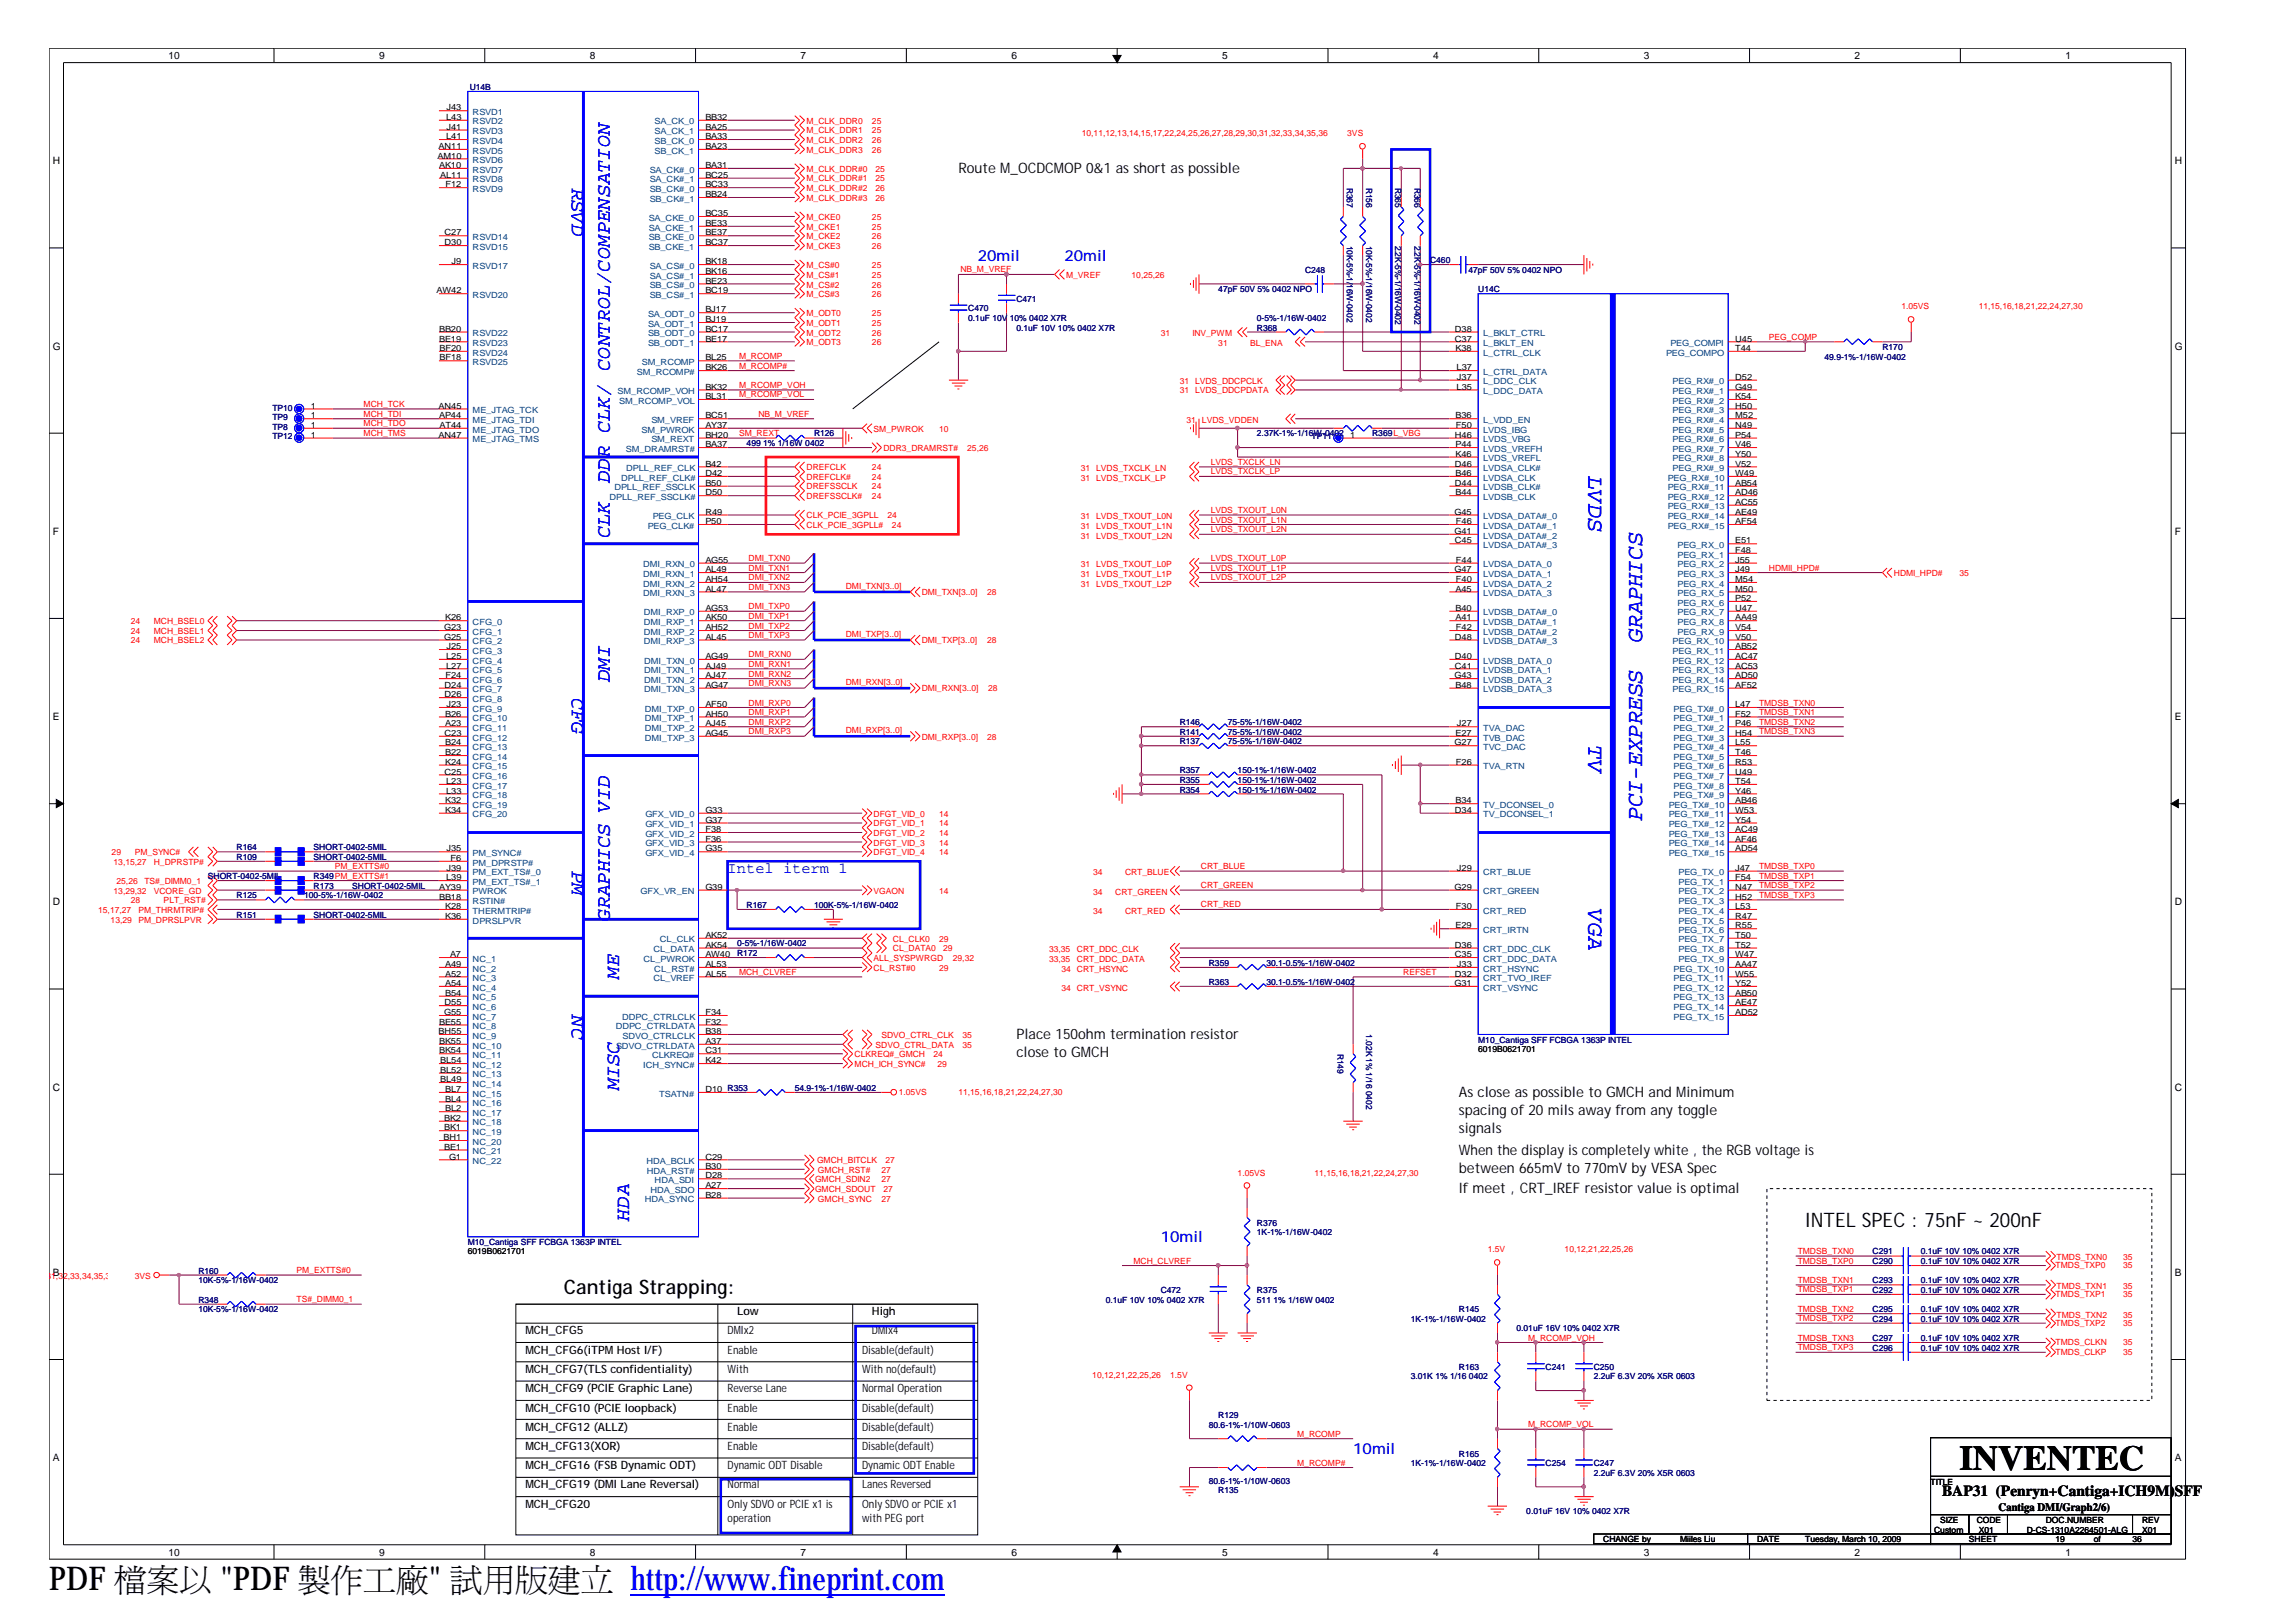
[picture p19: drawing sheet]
<svg xmlns="http://www.w3.org/2000/svg" width="297mm" height="210mm" viewBox="0 0 297 210" stroke-linecap="round" stroke-linejoin="round" font-family="sans-serif">
<defs><g id="words">
<text font-size="4.5" x="253.4" y="190.1">INVENTEC</text>
<g font-size="4.2">
<text x="6.3" y="205.7">PDF 檔</text>
<text x="19" y="205.7">案</text>
<text x="23.2" y="205.7">以製&quot; 試立</text>
<text x="28.5" y="205.7">&quot;PDF</text>
<text x="42.8" y="205.7">作</text>
<text x="47" y="205.7">工用</text>
<text x="51.2" y="205.7">廠版</text>
<text x="70.9" y="205.7">建</text>
</g>
<text font-size="4.2" fill="#00f" x="81.5" y="205.7">http://www.fineprint.com</text>
<g font-size="3" fill="#00f">
<text x="205.4" y="61.6" transform="rotate(90 205.4 61.6)">LVDS</text>
<text x="212.4" y="83.1" transform="rotate(-90 212.4 83.1)">GRAPHICS</text>
<text x="205.4" y="96.4" transform="rotate(90 205.4 96.4)">TV</text>
<text x="212.4" y="106.2" transform="rotate(-90 212.4 106.2)">PCI-EXPRESS</text>
<text x="205.4" y="117.6" transform="rotate(90 205.4 117.6)">VGA</text>
</g>
<g font-size="2.6" fill="#00f">
<text x="74" y="24.3" transform="rotate(90 74 24.3)">RSVD</text>
<text x="78.9" y="62.5" transform="rotate(-90 78.9 62.5)">DDR CLK/ CONTROL/COMPENSATION</text>
<text x="78.9" y="69.6" transform="rotate(-90 78.9 69.6)">CLK</text>
<text x="78.9" y="88.2" transform="rotate(-90 78.9 88.2)">DMI</text>
<text x="74" y="90.2" transform="rotate(90 74 90.2)">CFG</text>
<text x="74" y="112.7" transform="rotate(90 74 112.7)">PM</text>
<text x="78.9" y="119.1" transform="rotate(-90 78.9 119.1)">GRAPHICS VID</text>
<text x="74" y="131.3" transform="rotate(90 74 131.3)">NC</text>
<text x="80.1" y="126.6" transform="rotate(-90 80.1 126.6)">ME</text>
<text x="80.1" y="141" transform="rotate(-90 80.1 141)">MISC</text>
<text x="81.4" y="158" transform="rotate(-90 81.4 158)">HDA</text>
</g>
<g font-size="2.6">
<text x="233.5" y="158.7">INTEL SPEC : 75nF ~ 200nF</text>
<text x="72.9" y="167.4">Cantiga Strapping:</text>
</g>
<g font-size="2" fill="#00f">
<text x="126.4" y="33.7">20mil</text>
<text x="137.7" y="33.7">20mil</text>
<text x="94.1" y="113">Intel iterm 1</text>
<text x="150.1" y="160.6">10mil</text>
<text x="175" y="188">10mil</text>
</g>
<text font-size="2" x="251.2" y="193.5">BAP31 (Penryn+Cantiga+ICH9M)SFF</text>
<g font-size="1.9">
<text x="124" y="22.4">Route M_OCDCMOP 0&amp;1 as short as possible</text>
<text x="131.4" y="134.4">Place 150ohm termination resistor</text>
<text x="131.4" y="136.7">close to GMCH</text>
<text x="188.7" y="141.8">As close as possible to GMCH and Minimum</text>
<text x="188.7" y="149.3">When the display is completely white , the RGB voltage is</text>
<text x="188.7" y="144.2">spacing of 20 mils away from any toggle</text>
<text x="188.7" y="146.5">signals</text>
<text x="188.7" y="151.7">between 665mV to 770mV by VESA Spec</text>
<text x="188.7" y="154.3">If meet , CRT_IREF resistor value is optimal</text>
</g>
<g font-size="1.5">
<text x="67.9" y="172.6">MCH_CFG5</text>
<text x="94.1" y="172.6">DMIx2</text>
<text x="95.3" y="170.1">Low</text>
<text x="112.8" y="172.6">DMIx4</text>
<text x="112.8" y="170.1">High</text>
<text x="67.9" y="175.1">MCH_CFG6(iTPM Host I/F)</text>
<text x="67.9" y="177.6">MCH_CFG7(TLS confidentiality)</text>
<text x="94.1" y="175.1">Enable</text>
<text x="94.1" y="177.6">With</text>
<text x="111.5" y="175.1">Disable(default)</text>
<text x="111.5" y="177.6">With no(default)</text>
<text x="67.9" y="180.1">MCH_CFG9 (PCIE Graphic Lane)</text>
<text x="67.9" y="182.6">MCH_CFG10 (PCIE loopback)</text>
<text x="67.9" y="185">MCH_CFG12 (ALLZ)</text>
<text x="94.1" y="180.1">Reverse Lane</text>
<text x="94.1" y="182.6">Enable</text>
<text x="94.1" y="185">Enable</text>
<text x="111.5" y="180.1">Normal Operation</text>
<text x="111.5" y="182.6">Disable(default)</text>
<text x="111.5" y="185">Disable(default)</text>
<text x="67.9" y="190">MCH_CFG16 (FSB Dynamic ODT)</text>
<text x="67.9" y="187.5">MCH_CFG13(XOR)</text>
<text x="94.1" y="190">Dynamic ODT Disable</text>
<text x="94.1" y="187.5">Enable</text>
<text x="111.5" y="190">Dynamic ODT Enable</text>
<text x="111.5" y="187.5">Disable(default)</text>
<text x="67.9" y="192.5">MCH_CFG19 (DMI Lane Reversal)</text>
<text x="67.9" y="195">MCH_CFG20</text>
<text x="94.1" y="192.5">Normal</text>
<text x="94.1" y="195">Only SDVO or PCIE x1 is</text>
<text x="94.1" y="196.8">operation</text>
<text x="111.5" y="192.5">Lanes Reversed</text>
<text x="111.5" y="195">Only SDVO or PCIE x1</text>
<text x="111.5" y="196.8">with PEG port</text>
<text x="258.5" y="195.4">Cantiga DMI/Graph2/6)</text>
</g>
<g font-size="1.3">
<text x="21.8" y="7.6">10</text>
<text x="49" y="7.6">9</text>
<text x="76.3" y="7.6">8</text>
<text x="103.5" y="7.6">7</text>
<text x="130.8" y="7.6">6</text>
<text x="158.1" y="7.6">5</text>
<text x="185.3" y="7.6">4</text>
<text x="212.6" y="7.6">3</text>
<text x="239.9" y="7.6">2</text>
<text x="267.1" y="7.6">1</text>
<text x="6.8" y="21.3">H</text>
<text x="281.3" y="21.3">H</text>
<text x="6.8" y="45.2">G</text>
<text x="281.3" y="45.2">G</text>
<text x="6.8" y="69.2">F</text>
<text x="281.3" y="69.2">F</text>
<text x="6.8" y="93.1">E</text>
<text x="281.3" y="93.1">E</text>
<text x="6.8" y="117.1">D</text>
<text x="281.3" y="117.1">D</text>
<text x="6.8" y="141.1">C</text>
<text x="281.3" y="141.1">C</text>
<text x="6.8" y="165">B</text>
<text x="281.3" y="165">B</text>
<text x="6.8" y="189">A</text>
<text x="281.3" y="189">A</text>
<text x="21.8" y="201.2">10</text>
<text x="49" y="201.2">9</text>
<text x="76.3" y="201.2">8</text>
<text x="103.5" y="201.2">7</text>
<text x="130.8" y="201.2">6</text>
<text x="158.1" y="201.2">5</text>
<text x="185.3" y="201.2">4</text>
<text x="212.6" y="201.2">3</text>
<text x="239.9" y="201.2">2</text>
<text x="267.1" y="201.2">1</text>
</g>
<g font-size="1.1" fill="#000080">
<text x="60.7" y="11.7">U14B</text>
<text x="174.2" y="24.3" transform="rotate(90 174.2 24.3)">R367</text>
<text x="176.7" y="24.3" transform="rotate(90 176.7 24.3)">R156</text>
<text x="180.4" y="24.3" transform="rotate(90 180.4 24.3)">R365</text>
<text x="182.9" y="24.3" transform="rotate(90 182.9 24.3)">R366</text>
<text x="168.8" y="35.3">C248</text>
<text x="174.2" y="31.8" transform="rotate(90 174.2 31.8)">10K-5%-1/</text>
<text x="176.7" y="31.8" transform="rotate(90 176.7 31.8)">10K-5%-1/16W-0402</text>
<text x="180.4" y="31.8" transform="rotate(90 180.4 31.8)">2.2K-5%-1/16W-0402</text>
<text x="182.9" y="31.8" transform="rotate(90 182.9 31.8)">2.2K-5%-1/16W-0402</text>
<text x="185" y="34.1">C460</text>
<text x="189.9" y="35.3">47pF 50V 5% 0402 NPO</text>
<text x="125.2" y="40.3">C470</text>
<text x="125.2" y="41.5">0.1uF 10V 10% 0402 X7R</text>
<text x="131.4" y="39">C471</text>
<text x="157.6" y="37.8">47pF 50V 5% 0402 NPO</text>
<text x="162.6" y="41.5">0-5%-1/16W-0402</text>
<text x="174.2" y="36.8" transform="rotate(90 174.2 36.8)">16W-0402</text>
<text x="191.2" y="37.8">U14C</text>
<text x="131.4" y="42.8">0.1uF 10V 10% 0402 X7R</text>
<text x="162.6" y="42.8">R368</text>
<text x="236" y="46.5">49.9-1%-1/16W-0402</text>
<text x="243.5" y="45.3">R170</text>
<text x="35.2" y="53.1">TP10</text>
<text x="35.2" y="54.3">TP9</text>
<text x="35.2" y="55.6">TP8</text>
<text x="35.2" y="56.8">TP12</text>
<text x="96.6" y="57.7">499 1% 1/16W 0402</text>
<text x="105.3" y="56.4">R126</text>
<text x="162.6" y="56.4">2.37K-1%-1/16W-0402</text>
<text x="169.6" y="56.8">TP11</text>
<text x="177.5" y="56.4">R369L_VBG</text>
<text x="152.6" y="93.8">R146</text>
<text x="152.6" y="95.1">R141</text>
<text x="158.8" y="93.8">75-5%-1/16W-0402</text>
<text x="158.8" y="95.1">75-5%-1/16W-0402</text>
<text x="152.6" y="96.3">R137</text>
<text x="152.6" y="101.3">R355</text>
<text x="152.6" y="100">R357</text>
<text x="158.8" y="96.3">75-5%-1/16W-0402</text>
<text x="160.1" y="101.3">150-1%-1/16W-0402</text>
<text x="160.1" y="100">150-1%-1/16W-0402</text>
<text x="152.6" y="102.5">R354</text>
<text x="160.1" y="102.5">150-1%-1/16W-0402</text>
<text x="26.9" y="113.7">SHORT-0402-5MIL</text>
<text x="30.6" y="110">R164</text>
<text x="30.6" y="111.2">R109</text>
<text x="40.6" y="113.7">R349PM_EXTTS#1</text>
<text x="40.6" y="110">SHORT-0402-5MIL</text>
<text x="40.6" y="111.2">SHORT-0402-5MIL</text>
<text x="30.6" y="116.2">R125</text>
<text x="30.6" y="118.7">R151</text>
<text x="39.3" y="116.2">100-5%-1/16W-0402</text>
<text x="40.6" y="114.9">R173</text>
<text x="40.6" y="118.7">SHORT-0402-5MIL</text>
<text x="45.6" y="114.9">SHORT-0402-5MIL</text>
<text x="96.6" y="117.4">R167</text>
<text x="105.3" y="117.4">100K-5%-1/16W-0402</text>
<text x="95.3" y="123.7">R172</text>
<text x="95.3" y="122.4">0-5%-1/16W-0402</text>
<text x="156.3" y="124.9">R359</text>
<text x="163.8" y="124.9">30.1-0.5%-1/16W-0402</text>
<text x="156.3" y="127.4">R363</text>
<text x="163.8" y="127.4">30.1-0.5%-1/16W-0402</text>
<text x="173" y="136.3" transform="rotate(90 173 136.3)">R149</text>
<text x="176.7" y="133.8" transform="rotate(90 176.7 133.8)">1.02K 1% 1/16</text>
<text x="191.2" y="134.8">M10_Cantiga SFF FCBGA 1363P INTEL</text>
<text x="102.8" y="141.1">54.9-1%-1/16W-0402</text>
<text x="176.7" y="141.1" transform="rotate(90 176.7 141.1)">0402</text>
<text x="60.5" y="161">M10_Cantiga SFF FCBGA 1363P IINTEL</text>
<text x="60.5" y="161">M10_Cantiga SFF FCBGA 1363P NTEL</text>
<text x="162.6" y="158.5">R376</text>
<text x="162.6" y="159.7">1K-1%-1/16W-0402</text>
<text x="25.7" y="164.7">R160</text>
<text x="25.7" y="166">10K-5%-1/16W-0402</text>
<text x="150.1" y="167.2">C472</text>
<text x="162.6" y="167.2">R375</text>
<text x="242.2" y="166">C293</text>
<text x="242.2" y="163.5">C290</text>
<text x="242.2" y="167.2">C292</text>
<text x="242.2" y="162.2">C291</text>
<text x="248.4" y="166">0.1uF 10V 10% 0402 X7R</text>
<text x="248.4" y="163.5">0.1uF 10V 10% 0402 X7R</text>
<text x="248.4" y="167.2">0.1uF 10V 10% 0402 X7R</text>
<text x="248.4" y="162.2">0.1uF 10V 10% 0402 X7R</text>
<text x="25.7" y="168.5">R348</text>
<text x="25.7" y="169.7">10K-5%-1/16W-0402</text>
<text x="143" y="168.5">0.1uF 10V 10% 0402 X7R</text>
<text x="162.6" y="168.5">511 1% 1/16W 0402</text>
<text x="182.5" y="171">1K-1%-1/16W-0402</text>
<text x="188.7" y="169.7">R145</text>
<text x="196.1" y="172.2">0.01uF 16V 10% 0402 X7R</text>
<text x="242.2" y="173.5">C297</text>
<text x="242.2" y="169.7">C295</text>
<text x="242.2" y="171">C294</text>
<text x="248.4" y="173.5">0.1uF 10V 10% 0402 X7R</text>
<text x="248.4" y="169.7">0.1uF 10V 10% 0402 X7R</text>
<text x="248.4" y="171">0.1uF 10V 10% 0402 X7R</text>
<text x="182.5" y="178.4">3.01K 1% 1/16 0402</text>
<text x="188.7" y="177.2">R163</text>
<text x="199.9" y="177.2">C241</text>
<text x="206.1" y="177.2">C250</text>
<text x="206.1" y="178.4">2.2uF 6.3V 20% X5R 0603</text>
<text x="242.2" y="174.7">C296</text>
<text x="248.4" y="174.7">0.1uF 10V 10% 0402 X7R</text>
<text x="156.3" y="184.6">80.6-1%-1/10W-0603</text>
<text x="157.6" y="183.4">R129</text>
<text x="156.3" y="191.9">80.6-1%-1/10W-0603</text>
<text x="182.5" y="189.6">1K-1%-1/16W-0402</text>
<text x="188.7" y="188.4">R165</text>
<text x="199.9" y="189.6">C254</text>
<text x="206.1" y="189.6">C247</text>
<text x="206.1" y="190.9">2.2uF 6.3V 20% X5R 0603</text>
<text x="157.6" y="193.1">R135</text>
<text x="197.4" y="195.8">0.01uF 16V 10% 0402 X7R</text>
</g>
<g font-size="1.1">
<text x="57.7" y="15.5">L43</text>
<text x="57.7" y="14.3">J43</text>
<text x="57.7" y="16.8">J41</text>
<text x="91.2" y="15.5">BB32</text>
<text x="91.2" y="16.8">BA25</text>
<text x="56.6" y="20.5">AM10</text>
<text x="56.7" y="19.3">AN11</text>
<text x="56.8" y="21.7">AK10</text>
<text x="56.9" y="23">AL11</text>
<text x="57.7" y="18">L41</text>
<text x="91.2" y="18">BA33</text>
<text x="91.2" y="21.7">BA31</text>
<text x="91.2" y="23">BC25</text>
<text x="91.2" y="19.3">BA23</text>
<text x="57.6" y="24.2">F12</text>
<text x="91.2" y="24.2">BC33</text>
<text x="91.2" y="28">BC35</text>
<text x="91.2" y="29.2">BE33</text>
<text x="91.2" y="25.5">BB24</text>
<text x="57.5" y="30.5">C27</text>
<text x="57.5" y="31.7">D30</text>
<text x="58.4" y="34.2">J9</text>
<text x="91.2" y="30.5">BE37</text>
<text x="91.2" y="31.7">BC37</text>
<text x="91.2" y="34.2">BK18</text>
<text x="91.2" y="35.4">BK16</text>
<text x="56.5" y="37.9">AW42</text>
<text x="91.2" y="36.7">BE23</text>
<text x="91.2" y="37.9">BC19</text>
<text x="91.2" y="40.4">BJ17</text>
<text x="91.2" y="41.7">BJ19</text>
<text x="56.8" y="42.9">BB20</text>
<text x="56.8" y="44.2">BE19</text>
<text x="56.9" y="45.4">BF20</text>
<text x="56.9" y="46.6">BF18</text>
<text x="91.2" y="42.9">BC17</text>
<text x="91.2" y="44.2">BE17</text>
<text x="91.2" y="46.6">BL25</text>
<text x="91.2" y="47.9">BK26</text>
<text x="188.2" y="44.2">C37</text>
<text x="188.2" y="42.9">D38</text>
<text x="188.3" y="45.4">K38</text>
<text x="188.4" y="47.9">L37</text>
<text x="224.4" y="44.2">U45</text>
<text x="224.4" y="45.4">T44</text>
<text x="40.2" y="52.8">1</text>
<text x="56.7" y="52.8">AN45</text>
<text x="91.2" y="50.4">BK32</text>
<text x="91.2" y="51.6">BL31</text>
<text x="188.4" y="50.4">L35</text>
<text x="188.4" y="49.1">J37</text>
<text x="224.4" y="49.1">D52</text>
<text x="224.4" y="50.4">G49</text>
<text x="224.4" y="51.6">K54</text>
<text x="224.4" y="52.8">H50</text>
<text x="40.2" y="54.1">1</text>
<text x="40.2" y="55.3">1</text>
<text x="40.2" y="56.6">1</text>
<text x="56.7" y="56.6">AN47</text>
<text x="56.8" y="54.1">AP44</text>
<text x="56.9" y="55.3">AT44</text>
<text x="91.2" y="54.1">BC51</text>
<text x="91.2" y="55.3">AY37</text>
<text x="91.2" y="56.6">BH20</text>
<text x="91.2" y="57.8">BA37</text>
<text x="174.6" y="56.6">1</text>
<text x="188.2" y="56.6">H46</text>
<text x="188.3" y="54.1">B36</text>
<text x="188.3" y="57.8">P44</text>
<text x="188.3" y="59.1">K46</text>
<text x="188.3" y="55.3">F50</text>
<text x="224.4" y="54.1">M52</text>
<text x="224.4" y="55.3">N49</text>
<text x="224.4" y="56.6">P54</text>
<text x="224.4" y="57.8">V46</text>
<text x="224.4" y="59.1">Y50</text>
<text x="91.2" y="60.3">B42</text>
<text x="91.2" y="61.6">D42</text>
<text x="91.2" y="62.8">B50</text>
<text x="91.2" y="64.1">D50</text>
<text x="188.2" y="60.3">D46</text>
<text x="188.2" y="62.8">D44</text>
<text x="188.3" y="61.6">B46</text>
<text x="188.3" y="64.1">B44</text>
<text x="224.4" y="60.3">V52</text>
<text x="224.4" y="61.6">W49</text>
<text x="224.4" y="62.8">AB54</text>
<text x="224.4" y="64.1">AD46</text>
<text x="224.4" y="65.3">AC55</text>
<text x="91.2" y="67.8">P50</text>
<text x="91.2" y="66.6">R49</text>
<text x="188.1" y="66.6">G45</text>
<text x="188.1" y="69.1">G41</text>
<text x="188.2" y="70.3">C45</text>
<text x="188.3" y="67.8">F46</text>
<text x="224.4" y="66.6">AE49</text>
<text x="224.4" y="67.8">AF54</text>
<text x="224.4" y="70.3">E51</text>
<text x="224.4" y="71.5">F48</text>
<text x="91.2" y="72.8">AG55</text>
<text x="91.2" y="74">AL49</text>
<text x="91.2" y="75.3">AH54</text>
<text x="91.2" y="76.5">AL47</text>
<text x="188.1" y="74">G47</text>
<text x="188.3" y="76.5">A45</text>
<text x="188.3" y="75.3">F40</text>
<text x="188.3" y="72.8">F44</text>
<text x="224.4" y="72.8">J55</text>
<text x="224.4" y="74">J49</text>
<text x="224.4" y="75.3">M54</text>
<text x="224.4" y="76.5">M50</text>
<text x="224.4" y="77.7">P52</text>
<text x="57.4" y="82.7">G25</text>
<text x="57.4" y="81.5">G23</text>
<text x="57.6" y="80.2">K26</text>
<text x="57.7" y="84">J25</text>
<text x="91.2" y="79">AG53</text>
<text x="91.2" y="80.2">AK50</text>
<text x="91.2" y="81.5">AH52</text>
<text x="91.2" y="82.7">AL45</text>
<text x="188.2" y="82.7">D48</text>
<text x="188.3" y="79">B40</text>
<text x="188.3" y="80.2">A41</text>
<text x="188.3" y="81.5">F42</text>
<text x="224.4" y="79">U47</text>
<text x="224.4" y="80.2">AA49</text>
<text x="224.4" y="81.5">V54</text>
<text x="224.4" y="82.7">V50</text>
<text x="224.4" y="84">AB52</text>
<text x="57.5" y="89">D24</text>
<text x="57.6" y="87.7">F24</text>
<text x="57.7" y="85.2">L25</text>
<text x="57.7" y="86.5">L27</text>
<text x="91.2" y="85.2">AG49</text>
<text x="91.2" y="86.5">AJ49</text>
<text x="91.2" y="87.7">AJ47</text>
<text x="91.2" y="89">AG47</text>
<text x="188.1" y="87.7">G43</text>
<text x="188.2" y="86.5">C41</text>
<text x="188.2" y="85.2">D40</text>
<text x="188.3" y="89">B48</text>
<text x="224.4" y="85.2">AC47</text>
<text x="224.4" y="86.5">AC53</text>
<text x="224.4" y="87.7">AD50</text>
<text x="224.4" y="89">AF52</text>
<text x="57.5" y="90.2">D26</text>
<text x="57.5" y="95.2">C23</text>
<text x="57.6" y="92.7">B26</text>
<text x="57.6" y="94">A23</text>
<text x="57.7" y="91.5">J23</text>
<text x="91.2" y="91.5">AF50</text>
<text x="91.2" y="92.7">AH50</text>
<text x="91.2" y="94">AJ45</text>
<text x="91.2" y="95.2">AG45</text>
<text x="188.3" y="95.2">E27</text>
<text x="188.4" y="94">J27</text>
<text x="224.4" y="91.5">L47</text>
<text x="224.4" y="95.2">H54</text>
<text x="224.4" y="92.7">F52</text>
<text x="224.4" y="94">P46</text>
<text x="57.5" y="100.2">C25</text>
<text x="57.6" y="96.4">B24</text>
<text x="57.6" y="97.7">B22</text>
<text x="57.6" y="98.9">K24</text>
<text x="57.7" y="101.4">L23</text>
<text x="188.1" y="96.4">G27</text>
<text x="188.3" y="98.9">F26</text>
<text x="224.4" y="96.4">L55</text>
<text x="224.4" y="97.7">T46</text>
<text x="224.4" y="100.2">U49</text>
<text x="224.4" y="101.4">T54</text>
<text x="224.4" y="98.9">R53</text>
<text x="57.6" y="103.9">K32</text>
<text x="57.6" y="105.1">K34</text>
<text x="57.7" y="102.6">L33</text>
<text x="91.2" y="105.1">G33</text>
<text x="91.2" y="106.4">G37</text>
<text x="91.2" y="107.6">F38</text>
<text x="188.2" y="105.1">D34</text>
<text x="188.3" y="103.9">B34</text>
<text x="224.4" y="103.9">AB46</text>
<text x="224.4" y="102.6">Y46</text>
<text x="224.4" y="105.1">W53</text>
<text x="224.4" y="106.4">Y54</text>
<text x="224.4" y="107.6">AC49</text>
<text x="57.7" y="113.8">L39</text>
<text x="57.7" y="110.1">J35</text>
<text x="57.7" y="112.6">J39</text>
<text x="58.3" y="111.4">F6</text>
<text x="91.2" y="108.9">F36</text>
<text x="91.2" y="110.1">G35</text>
<text x="188.4" y="112.6">J29</text>
<text x="224.4" y="108.9">AF46</text>
<text x="224.4" y="110.1">AD54</text>
<text x="224.4" y="112.6">J47</text>
<text x="224.4" y="113.8">F54</text>
<text x="56.8" y="115.1">AY39</text>
<text x="56.8" y="116.3">BB18</text>
<text x="57.6" y="117.6">K28</text>
<text x="57.6" y="118.8">K36</text>
<text x="91.2" y="115.1">G39</text>
<text x="188.1" y="115.1">G29</text>
<text x="188.3" y="117.6">F30</text>
<text x="224.4" y="115.1">N47</text>
<text x="224.4" y="116.3">H52</text>
<text x="224.4" y="117.6">L53</text>
<text x="224.4" y="118.8">R47</text>
<text x="57.6" y="125.1">A49</text>
<text x="58.2" y="123.8">A7</text>
<text x="91.2" y="121.3">AK52</text>
<text x="91.2" y="122.6">AK54</text>
<text x="91.2" y="123.8">AW40</text>
<text x="91.2" y="125.1">AL53</text>
<text x="188.2" y="122.6">D36</text>
<text x="188.2" y="123.8">C35</text>
<text x="188.3" y="120.1">E29</text>
<text x="188.4" y="125.1">J33</text>
<text x="224.4" y="120.1">R55</text>
<text x="224.4" y="121.3">T50</text>
<text x="224.4" y="122.6">T52</text>
<text x="224.4" y="123.8">W47</text>
<text x="224.4" y="125.1">AA47</text>
<text x="57.4" y="131.3">G55</text>
<text x="57.5" y="130">D55</text>
<text x="57.6" y="126.3">A52</text>
<text x="57.6" y="127.5">A54</text>
<text x="57.6" y="128.8">B54</text>
<text x="91.2" y="126.3">AL55</text>
<text x="91.2" y="131.3">F34</text>
<text x="188.1" y="127.5">G31</text>
<text x="188.2" y="126.3">D32</text>
<text x="224.4" y="126.3">W55</text>
<text x="224.4" y="127.5">Y52</text>
<text x="224.4" y="128.8">AB50</text>
<text x="224.4" y="130">AE47</text>
<text x="224.4" y="131.3">AD52</text>
<text x="56.7" y="133.7">BH55</text>
<text x="56.8" y="132.5">BE55</text>
<text x="56.8" y="135">BK55</text>
<text x="56.8" y="136.2">BK54</text>
<text x="56.9" y="137.5">BL54</text>
<text x="91.2" y="133.7">B38</text>
<text x="91.2" y="135">A37</text>
<text x="91.2" y="136.2">C31</text>
<text x="91.2" y="137.5">K42</text>
<text x="91.2" y="132.5">F32</text>
<text x="191.2" y="136.1">6019B0621701</text>
<text x="56.9" y="138.7">BL52</text>
<text x="56.9" y="140">BL49</text>
<text x="57.6" y="141.2">BL7</text>
<text x="57.6" y="142.5">BL4</text>
<text x="57.6" y="143.7">BL2</text>
<text x="91.2" y="141.2">D10 R353</text>
<text x="57.4" y="147.5">BH1</text>
<text x="57.4" y="145">BK2</text>
<text x="57.4" y="146.2">BK1</text>
<text x="57.4" y="148.7">BE1</text>
<text x="58.1" y="150">G1</text>
<text x="91.2" y="150">C29</text>
<text x="91.2" y="151.2">B30</text>
<text x="91.2" y="152.4">D28</text>
<text x="91.2" y="153.7">A27</text>
<text x="91.2" y="154.9">B28</text>
<text x="60.5" y="162.2">6019B0621701</text>
<text x="249.7" y="192">TITLE</text>
<text x="250.9" y="196.9">SIZE</text>
<text x="255.7" y="196.9">CODE</text>
<text x="264.6" y="196.9">DOC.NUMBER</text>
<text x="277" y="196.9">REV</text>
<text x="207.3" y="199.4">CHANGE by</text>
<text x="217.3" y="199.4">Miiles Liu</text>
<text x="227.2" y="199.4">DATE</text>
<text x="233.5" y="199.4">Tuesday, March 10, 2009</text>
<text x="250.1" y="198.2">Custom</text>
<text x="254.6" y="199.4">SHEET</text>
<text x="255.9" y="198.2">X01</text>
<text x="262.1" y="198.2">D-CS-1310A2264501-ALG</text>
<text x="265.9" y="199.4">19</text>
<text x="270.8" y="199.4">of</text>
<text x="275.8" y="199.4">36</text>
<text x="277" y="198.2">X01</text>
</g>
<g font-size="1.1" fill="#004080">
<text x="61.1" y="14.9">RSVD1</text>
<text x="61.1" y="16.1">RSVD2</text>
<text x="61.1" y="17.4">RSVD3</text>
<text x="84.7" y="16.1">SA_CK_0</text>
<text x="84.7" y="17.4">SA_CK_1</text>
<text x="61.1" y="19.9">RSVD5</text>
<text x="61.1" y="21.1">RSVD6</text>
<text x="61.1" y="22.3">RSVD7</text>
<text x="61.1" y="23.6">RSVD8</text>
<text x="61.1" y="18.6">RSVD4</text>
<text x="84" y="22.3">SA_CK#_0</text>
<text x="84" y="23.6">SA_CK#_1</text>
<text x="84.7" y="18.6">SB_CK_0</text>
<text x="84.7" y="19.9">SB_CK_1</text>
<text x="61.1" y="24.8">RSVD9</text>
<text x="83.9" y="28.5">SA_CKE_0</text>
<text x="83.9" y="29.8">SA_CKE_1</text>
<text x="84" y="24.8">SB_CK#_0</text>
<text x="84" y="26.1">SB_CK#_1</text>
<text x="61.1" y="31">RSVD14</text>
<text x="61.1" y="32.3">RSVD15</text>
<text x="61.1" y="34.8">RSVD17</text>
<text x="83.9" y="31">SB_CKE_0</text>
<text x="83.9" y="32.3">SB_CKE_1</text>
<text x="84" y="34.8">SA_CS#_0</text>
<text x="61.1" y="38.5">RSVD20</text>
<text x="83.8" y="41">SA_ODT_0</text>
<text x="84" y="36">SA_CS#_1</text>
<text x="84" y="37.3">SB_CS#_0</text>
<text x="84" y="38.5">SB_CS#_1</text>
<text x="61.1" y="43.5">RSVD22</text>
<text x="61.1" y="44.8">RSVD23</text>
<text x="61.1" y="46">RSVD24</text>
<text x="61.1" y="47.2">RSVD25</text>
<text x="83" y="47.2">SM_RCOMP</text>
<text x="83.8" y="42.3">SA_ODT_1</text>
<text x="83.8" y="43.5">SB_ODT_0</text>
<text x="83.8" y="44.8">SB_ODT_1</text>
<text x="191.8" y="46">L_CTRL_CLK</text>
<text x="191.8" y="44.8">L_BKLT_EN</text>
<text x="191.8" y="43.5">L_BKLT_CTRL</text>
<text x="215.5" y="46">PEG_COMPO</text>
<text x="216" y="44.8">PEG_COMPI</text>
<text x="61.1" y="53.4">ME_JTAG_TCK</text>
<text x="79.9" y="51">SM_RCOMP_VOH</text>
<text x="80.1" y="52.2">SM_RCOMP_VOL</text>
<text x="82.4" y="48.5">SM_RCOMP#</text>
<text x="191.8" y="48.5">L_CTRL_DATA</text>
<text x="191.8" y="49.7">L_DDC_CLK</text>
<text x="191.8" y="51">L_DDC_DATA</text>
<text x="216.3" y="49.7">PEG_RX#_0</text>
<text x="216.3" y="51">PEG_RX#_1</text>
<text x="216.3" y="52.2">PEG_RX#_2</text>
<text x="216.3" y="53.4">PEG_RX#_3</text>
<text x="61.1" y="55.9">ME_JTAG_TDO</text>
<text x="61.1" y="54.7">ME_JTAG_TDI</text>
<text x="61.1" y="57.2">ME_JTAG_TMS</text>
<text x="80.9" y="58.4">SM_DRAMRST#</text>
<text x="83" y="55.9">SM_PWROK</text>
<text x="84.2" y="54.7">SM_VREF</text>
<text x="84.2" y="57.2">SM_REXT</text>
<text x="191.8" y="54.7">L_VDD_EN</text>
<text x="191.8" y="55.9">LVDS_IBG</text>
<text x="191.8" y="57.2">LVDS_VBG</text>
<text x="191.8" y="58.4">LVDS_VREFH</text>
<text x="191.8" y="59.7">LVDS_VREFL</text>
<text x="216.3" y="54.7">PEG_RX#_4</text>
<text x="216.3" y="55.9">PEG_RX#_5</text>
<text x="216.3" y="57.2">PEG_RX#_6</text>
<text x="216.3" y="58.4">PEG_RX#_7</text>
<text x="216.3" y="59.7">PEG_RX#_8</text>
<text x="78.8" y="64.7">DPLL_REF_SSCLK#</text>
<text x="79.5" y="63.4">DPLL_REF_SSCLK</text>
<text x="80.3" y="62.2">DPLL_REF_CLK#</text>
<text x="81" y="60.9">DPLL_REF_CLK</text>
<text x="191.8" y="60.9">LVDSA_CLK#</text>
<text x="191.8" y="62.2">LVDSA_CLK</text>
<text x="191.8" y="63.4">LVDSB_CLK#</text>
<text x="191.8" y="64.7">LVDSB_CLK</text>
<text x="215.7" y="62.2">PEG_RX#_10</text>
<text x="215.7" y="63.4">PEG_RX#_11</text>
<text x="215.7" y="64.7">PEG_RX#_12</text>
<text x="215.7" y="65.9">PEG_RX#_13</text>
<text x="216.3" y="60.9">PEG_RX#_9</text>
<text x="83.8" y="68.4">PEG_CLK#</text>
<text x="84.4" y="67.2">PEG_CLK</text>
<text x="191.8" y="67.2">LVDSA_DATA#_0</text>
<text x="191.8" y="68.4">LVDSA_DATA#_1</text>
<text x="191.8" y="69.7">LVDSA_DATA#_2</text>
<text x="191.8" y="70.9">LVDSA_DATA#_3</text>
<text x="215.7" y="67.2">PEG_RX#_14</text>
<text x="215.7" y="68.4">PEG_RX#_15</text>
<text x="217" y="70.9">PEG_RX_0</text>
<text x="83.2" y="73.4">DMI_RXN_0</text>
<text x="83.2" y="74.6">DMI_RXN_1</text>
<text x="83.2" y="75.9">DMI_RXN_2</text>
<text x="83.2" y="77.1">DMI_RXN_3</text>
<text x="191.8" y="74.6">LVDSA_DATA_1</text>
<text x="191.8" y="75.9">LVDSA_DATA_2</text>
<text x="191.8" y="73.4">LVDSA_DATA_0</text>
<text x="191.8" y="77.1">LVDSA_DATA_3</text>
<text x="217" y="72.1">PEG_RX_1</text>
<text x="217" y="73.4">PEG_RX_2</text>
<text x="217" y="74.6">PEG_RX_3</text>
<text x="217" y="75.9">PEG_RX_4</text>
<text x="217" y="77.1">PEG_RX_5</text>
<text x="61.1" y="83.3">CFG_2</text>
<text x="61.1" y="80.8">CFG_0</text>
<text x="61.1" y="82.1">CFG_1</text>
<text x="83.3" y="79.6">DMI_RXP_0</text>
<text x="83.3" y="80.8">DMI_RXP_1</text>
<text x="83.3" y="82.1">DMI_RXP_2</text>
<text x="83.3" y="83.3">DMI_RXP_3</text>
<text x="191.8" y="79.6">LVDSB_DATA#_0</text>
<text x="191.8" y="80.8">LVDSB_DATA#_1</text>
<text x="191.8" y="82.1">LVDSB_DATA#_2</text>
<text x="191.8" y="83.3">LVDSB_DATA#_3</text>
<text x="216.3" y="83.3">PEG_RX_10</text>
<text x="217" y="78.3">PEG_RX_6</text>
<text x="217" y="79.6">PEG_RX_7</text>
<text x="217" y="80.8">PEG_RX_8</text>
<text x="217" y="82.1">PEG_RX_9</text>
<text x="61.1" y="84.6">CFG_3</text>
<text x="61.1" y="85.8">CFG_4</text>
<text x="61.1" y="87.1">CFG_5</text>
<text x="61.1" y="88.3">CFG_6</text>
<text x="61.1" y="89.5">CFG_7</text>
<text x="83.3" y="85.8">DMI_TXN_0</text>
<text x="83.3" y="87.1">DMI_TXN_1</text>
<text x="83.3" y="88.3">DMI_TXN_2</text>
<text x="83.3" y="89.5">DMI_TXN_3</text>
<text x="191.8" y="87.1">LVDSB_DATA_1</text>
<text x="191.8" y="88.3">LVDSB_DATA_2</text>
<text x="191.8" y="85.8">LVDSB_DATA_0</text>
<text x="191.8" y="89.5">LVDSB_DATA_3</text>
<text x="216.3" y="84.6">PEG_RX_11</text>
<text x="216.3" y="85.8">PEG_RX_12</text>
<text x="216.3" y="87.1">PEG_RX_13</text>
<text x="216.3" y="88.3">PEG_RX_14</text>
<text x="216.3" y="89.5">PEG_RX_15</text>
<text x="61.1" y="90.8">CFG_8</text>
<text x="61.1" y="92">CFG_9</text>
<text x="61.1" y="93.3">CFG_10</text>
<text x="61.1" y="94.5">CFG_11</text>
<text x="61.1" y="95.8">CFG_12</text>
<text x="83.4" y="92">DMI_TXP_0</text>
<text x="83.4" y="93.3">DMI_TXP_1</text>
<text x="83.4" y="94.5">DMI_TXP_2</text>
<text x="83.4" y="95.8">DMI_TXP_3</text>
<text x="191.8" y="94.5">TVA_DAC</text>
<text x="191.8" y="95.8">TVB_DAC</text>
<text x="216.5" y="92">PEG_TX#_0</text>
<text x="216.5" y="95.8">PEG_TX#_3</text>
<text x="216.5" y="93.3">PEG_TX#_1</text>
<text x="216.5" y="94.5">PEG_TX#_2</text>
<text x="61.1" y="97">CFG_13</text>
<text x="61.1" y="98.3">CFG_14</text>
<text x="61.1" y="99.5">CFG_15</text>
<text x="61.1" y="100.8">CFG_16</text>
<text x="61.1" y="102">CFG_17</text>
<text x="191.8" y="97">TVC_DAC</text>
<text x="191.8" y="99.5">TVA_RTN</text>
<text x="216.5" y="97">PEG_TX#_4</text>
<text x="216.5" y="98.3">PEG_TX#_5</text>
<text x="216.5" y="100.8">PEG_TX#_7</text>
<text x="216.5" y="102">PEG_TX#_8</text>
<text x="216.5" y="99.5">PEG_TX#_6</text>
<text x="61.1" y="103.2">CFG_18</text>
<text x="61.1" y="104.5">CFG_19</text>
<text x="61.1" y="105.7">CFG_20</text>
<text x="83.5" y="105.7">GFX_VID_0</text>
<text x="83.5" y="107">GFX_VID_1</text>
<text x="191.8" y="104.5">TV_DCONSEL_0</text>
<text x="191.8" y="105.7">TV_DCONSEL_1</text>
<text x="215.8" y="104.5">PEG_TX#_10</text>
<text x="215.8" y="105.7">PEG_TX#_11</text>
<text x="215.8" y="107">PEG_TX#_12</text>
<text x="216.5" y="103.2">PEG_TX#_9</text>
<text x="61.1" y="110.7">PM_SYNC#</text>
<text x="61.1" y="113.2">PM_EXT_TS#_0</text>
<text x="61.1" y="111.9">PM_DPRSTP#</text>
<text x="83.5" y="108.2">GFX_VID_2</text>
<text x="83.5" y="109.4">GFX_VID_3</text>
<text x="83.5" y="110.7">GFX_VID_4</text>
<text x="191.8" y="113.2">CRT_BLUE</text>
<text x="215.8" y="108.2">PEG_TX#_13</text>
<text x="215.8" y="109.4">PEG_TX#_14</text>
<text x="215.8" y="110.7">PEG_TX#_15</text>
<text x="217.1" y="113.2">PEG_TX_0</text>
<text x="61.1" y="114.4">PM_EXT_TS#_1</text>
<text x="61.1" y="115.7">PWROK</text>
<text x="61.1" y="116.9">RSTIN#</text>
<text x="61.1" y="118.2">THERMTRIP#</text>
<text x="61.1" y="119.4">DPRSLPVR</text>
<text x="82.8" y="115.7">GFX_VR_EN</text>
<text x="191.8" y="115.7">CRT_GREEN</text>
<text x="191.8" y="118.2">CRT_RED</text>
<text x="217.1" y="114.4">PEG_TX_1</text>
<text x="217.1" y="115.7">PEG_TX_2</text>
<text x="217.1" y="116.9">PEG_TX_3</text>
<text x="217.1" y="118.2">PEG_TX_4</text>
<text x="217.1" y="119.4">PEG_TX_5</text>
<text x="61.1" y="124.4">NC_1</text>
<text x="61.1" y="125.7">NC_2</text>
<text x="83.2" y="124.4">CL_PWROK</text>
<text x="84.5" y="123.2">CL_DATA</text>
<text x="84.6" y="125.7">CL_RST#</text>
<text x="85.3" y="121.9">CL_CLK</text>
<text x="191.8" y="123.2">CRT_DDC_CLK</text>
<text x="191.8" y="124.4">CRT_DDC_DATA</text>
<text x="191.8" y="125.7">CRT_HSYNC</text>
<text x="191.8" y="120.7">CRT_IRTN</text>
<text x="216.5" y="125.7">PEG_TX_10</text>
<text x="217.1" y="120.7">PEG_TX_6</text>
<text x="217.1" y="121.9">PEG_TX_7</text>
<text x="217.1" y="123.2">PEG_TX_8</text>
<text x="217.1" y="124.4">PEG_TX_9</text>
<text x="61.1" y="126.9">NC_3</text>
<text x="61.1" y="128.1">NC_4</text>
<text x="61.1" y="129.4">NC_5</text>
<text x="61.1" y="130.6">NC_6</text>
<text x="61.1" y="131.9">NC_7</text>
<text x="80.5" y="131.9">DDPC_CTRLCLK</text>
<text x="84.5" y="126.9">CL_VREF</text>
<text x="191.8" y="126.9">CRT_TVO_IREF</text>
<text x="191.8" y="128.1">CRT_VSYNC</text>
<text x="216.5" y="126.9">PEG_TX_11</text>
<text x="216.5" y="128.1">PEG_TX_12</text>
<text x="216.5" y="129.4">PEG_TX_13</text>
<text x="216.5" y="130.6">PEG_TX_14</text>
<text x="216.5" y="131.9">PEG_TX_15</text>
<text x="61.1" y="133.1">NC_8</text>
<text x="61.1" y="134.3">NC_9</text>
<text x="61.1" y="135.6">NC_10</text>
<text x="61.1" y="136.8">NC_11</text>
<text x="79.6" y="133.1">DDPC_CTRLDATA</text>
<text x="79.7" y="135.6">SDVO_CTRLDATA</text>
<text x="80.5" y="134.3">SDVO_CTRLCLK</text>
<text x="84.3" y="136.8">CLKREQ#</text>
<text x="61.1" y="138.1">NC_12</text>
<text x="61.1" y="139.3">NC_13</text>
<text x="61.1" y="140.6">NC_14</text>
<text x="61.1" y="141.8">NC_15</text>
<text x="61.1" y="143.1">NC_16</text>
<text x="83.2" y="138.1">ICH_SYNC#</text>
<text x="85.3" y="141.8">TSATN#</text>
<text x="61.1" y="144.3">NC_17</text>
<text x="61.1" y="145.6">NC_18</text>
<text x="61.1" y="146.8">NC_19</text>
<text x="61.1" y="148.1">NC_20</text>
<text x="61.1" y="149.3">NC_21</text>
<text x="61.1" y="150.6">NC_22</text>
<text x="83.4" y="155.5">HDA_SYNC</text>
<text x="83.6" y="150.6">HDA_BCLK</text>
<text x="83.7" y="151.8">HDA_RST#</text>
<text x="84.1" y="154.3">HDA_SDO</text>
<text x="84.7" y="153">HDA_SDI</text>
</g>
<g font-size="1.1" fill="#f00">
<text x="104.3" y="17.2">M_CLK_DDR1</text>
<text x="104.3" y="16">M_CLK_DDR0</text>
<text x="112.8" y="17.2">25</text>
<text x="112.8" y="16">25</text>
<text x="139.9" y="17.6">10,11,12,13,14,15,17,22,24,25,26,27,28,29,30,31,32,33,34,35,36</text>
<text x="174.2" y="17.6">3VS</text>
<text x="104.3" y="19.7">M_CLK_DDR3</text>
<text x="104.3" y="18.5">M_CLK_DDR2</text>
<text x="104.3" y="22.2">M_CLK_DDR#0</text>
<text x="104.3" y="23.5">M_CLK_DDR#1</text>
<text x="112.8" y="19.7">26</text>
<text x="112.8" y="18.5">26</text>
<text x="113.2" y="22.2">25</text>
<text x="113.2" y="23.5">25</text>
<text x="104.3" y="24.7">M_CLK_DDR#2</text>
<text x="104.3" y="26">M_CLK_DDR#3</text>
<text x="104.3" y="28.5">M_CKE0</text>
<text x="104.3" y="29.7">M_CKE1</text>
<text x="112.8" y="28.5">25</text>
<text x="112.8" y="29.7">25</text>
<text x="113.2" y="24.7">26</text>
<text x="113.2" y="26">26</text>
<text x="104.3" y="32.2">M_CKE3</text>
<text x="104.3" y="31">M_CKE2</text>
<text x="104.3" y="35.9">M_CS#1</text>
<text x="104.3" y="34.7">M_CS#0</text>
<text x="112.8" y="32.2">26</text>
<text x="112.8" y="31">26</text>
<text x="112.8" y="35.9">25</text>
<text x="112.8" y="34.7">25</text>
<text x="124.2" y="35.2">NB_M_VREF</text>
<text x="137.9" y="35.9">M_VREF</text>
<text x="146.3" y="35.9">10,25,26</text>
<text x="104.3" y="38.4">M_CS#3</text>
<text x="104.3" y="37.2">M_CS#2</text>
<text x="104.3" y="40.9">M_ODT0</text>
<text x="112.8" y="38.4">26</text>
<text x="112.8" y="37.2">26</text>
<text x="112.8" y="40.9">25</text>
<text x="245.9" y="40">1.05VS</text>
<text x="255.9" y="40">11,15,16,18,21,22,24,27,30</text>
<text x="95.6" y="47.7">M_RCOMP#</text>
<text x="95.6" y="46.4">M_RCOMP</text>
<text x="104.3" y="44.6">M_ODT3</text>
<text x="104.3" y="42.1">M_ODT1</text>
<text x="104.3" y="43.4">M_ODT2</text>
<text x="112.8" y="44.6">26</text>
<text x="112.8" y="42.1">25</text>
<text x="112.8" y="43.4">26</text>
<text x="150.1" y="43.5">31</text>
<text x="154.2" y="43.5">INV_PWM</text>
<text x="157.6" y="44.8">31</text>
<text x="161.7" y="44.8">BL_ENA</text>
<text x="228.8" y="44">PEG_COMP</text>
<text x="47" y="52.6">MCH_TCK</text>
<text x="47" y="53.9">MCH_TDI</text>
<text x="95.6" y="51.4">M_RCOMP_VOL</text>
<text x="95.6" y="50.2">M_RCOMP_VOH</text>
<text x="98.1" y="53.9">NB_M_VREF</text>
<text x="152.6" y="49.6">31 LVDS_DDCPCLK</text>
<text x="152.6" y="50.9">31 LVDS_DDCPDATA</text>
<text x="47" y="56.4">MCH_TMS</text>
<text x="47" y="55.1">MCH_TDO</text>
<text x="95.6" y="56.4">SM_REXT</text>
<text x="113" y="55.9">SM_PWROK</text>
<text x="114.3" y="58.3">DDR3_DRAMRST#</text>
<text x="121.5" y="55.9">10</text>
<text x="125.1" y="58.3">25,26</text>
<text x="153.5" y="54.7">31</text>
<text x="155.4" y="54.7">LVDS_VDDEN</text>
<text x="104.3" y="64.5">DREFSSCLK#</text>
<text x="104.3" y="62.1">DREFCLK#</text>
<text x="104.3" y="60.8">DREFCLK</text>
<text x="104.3" y="63.3">DREFSSCLK</text>
<text x="112.8" y="64.5">24</text>
<text x="112.8" y="62.1">24</text>
<text x="112.8" y="60.8">24</text>
<text x="112.8" y="63.3">24</text>
<text x="139.8" y="60.9">31 LVDS_TXCLK_LN</text>
<text x="139.8" y="62.2">31 LVDS_TXCLK_LP</text>
<text x="156.6" y="60.1">LVDS_TXCLK_LN</text>
<text x="156.6" y="61.4">LVDS_TXCLK_LP</text>
<text x="104.3" y="67">CLK_PCIE_3GPLL</text>
<text x="104.3" y="68.3">CLK_PCIE_3GPLL#</text>
<text x="114.8" y="67">24</text>
<text x="115.4" y="68.3">24</text>
<text x="139.8" y="67.2">31 LVDS_TXOUT_L0N</text>
<text x="139.8" y="68.4">31 LVDS_TXOUT_L1N</text>
<text x="139.8" y="69.7">31 LVDS_TXOUT_L2N</text>
<text x="156.6" y="66.4">LVDS_TXOUT_L0N</text>
<text x="156.6" y="67.6">LVDS_TXOUT_L1N</text>
<text x="156.6" y="68.8">LVDS_TXOUT_L2N</text>
<text x="96.8" y="72.6">DMI_TXN0</text>
<text x="96.8" y="73.8">DMI_TXN1</text>
<text x="96.8" y="76.3">DMI_TXN3</text>
<text x="96.8" y="75.1">DMI_TXN2</text>
<text x="109.4" y="76.2">DMI_TXN[3..0]</text>
<text x="119.2" y="77">DMI_TXN[3..0]</text>
<text x="127.7" y="77">28</text>
<text x="139.8" y="73.4">31 LVDS_TXOUT_L0P</text>
<text x="139.8" y="74.6">31 LVDS_TXOUT_L1P</text>
<text x="139.8" y="75.9">31 LVDS_TXOUT_L2P</text>
<text x="156.6" y="73.8">LVDS_TXOUT_L1P</text>
<text x="156.6" y="72.6">LVDS_TXOUT_L0P</text>
<text x="156.6" y="75.1">LVDS_TXOUT_L2P</text>
<text x="228.8" y="73.8">HDMII_HPD#</text>
<text x="244.9" y="74.5">HDMI_HPD#</text>
<text x="253.4" y="74.5">35</text>
<text x="16.9" y="80.7">24</text>
<text x="16.9" y="82">24</text>
<text x="16.9" y="83.2">24</text>
<text x="19.9" y="80.7">MCH_BSEL0</text>
<text x="19.9" y="82">MCH_BSEL1</text>
<text x="19.9" y="83.2">MCH_BSEL2</text>
<text x="96.8" y="81.3">DMI_TXP2</text>
<text x="96.8" y="78.8">DMI_TXP0</text>
<text x="96.8" y="80">DMI_TXP1</text>
<text x="96.8" y="82.5">DMI_TXP3</text>
<text x="109.4" y="82.4">DMI_TXP[3..0]</text>
<text x="119.2" y="83.2">DMI_TXP[3..0]</text>
<text x="127.7" y="83.2">28</text>
<text x="96.8" y="86.2">DMI_RXN1</text>
<text x="96.8" y="85">DMI_RXN0</text>
<text x="96.8" y="87.5">DMI_RXN2</text>
<text x="96.8" y="88.7">DMI_RXN3</text>
<text x="109.4" y="88.6">DMI_RXN[3..0]</text>
<text x="119.2" y="89.4">DMI_RXN[3..0]</text>
<text x="127.8" y="89.4">28</text>
<text x="96.8" y="93.7">DMI_RXP2</text>
<text x="96.8" y="92.5">DMI_RXP1</text>
<text x="96.8" y="95">DMI_RXP3</text>
<text x="96.8" y="91.2">DMI_RXP0</text>
<text x="109.4" y="94.8">DMI_RXP[3..0]</text>
<text x="119.2" y="95.6">DMI_RXP[3..0]</text>
<text x="127.7" y="95.6">28</text>
<text x="227.5" y="93.7">TMDSB_TXN2</text>
<text x="227.5" y="91.2">TMDSB_TXN0</text>
<text x="227.5" y="95">TMDSB_TXN3</text>
<text x="227.5" y="92.5">TMDSB_TXN1</text>
<text x="113" y="105.6">DFGT_VID_0</text>
<text x="113" y="106.9">DFGT_VID_1</text>
<text x="121.5" y="105.6">14</text>
<text x="121.5" y="106.9">14</text>
<text x="14.4" y="110.6">29</text>
<text x="14.7" y="111.9">13,15,27</text>
<text x="17.4" y="110.6">PM_SYNC#</text>
<text x="19.9" y="111.9">H_DPRSTP#</text>
<text x="43.3" y="112.4">PM_EXTTS#0</text>
<text x="113" y="108.1">DFGT_VID_2</text>
<text x="113" y="109.4">DFGT_VID_3</text>
<text x="113" y="110.6">DFGT_VID_4</text>
<text x="121.5" y="108.1">14</text>
<text x="121.5" y="109.4">14</text>
<text x="121.5" y="110.6">14</text>
<text x="141.4" y="113.2">34</text>
<text x="145.5" y="113.2">CRT_BLUE</text>
<text x="155.3" y="112.4">CRT_BLUE</text>
<text x="227.5" y="112.4">TMDSB_TXP0</text>
<text x="227.5" y="113.6">TMDSB_TXP1</text>
<text x="12.7" y="118.1">15,17,27</text>
<text x="14.3" y="119.3">13,29</text>
<text x="14.7" y="115.6">13,29,32</text>
<text x="15.1" y="114.3">25,26</text>
<text x="16.9" y="116.8">28</text>
<text x="17.9" y="118.1">PM_THRMTRIP#</text>
<text x="17.9" y="119.3">PM_DPRSLPVR</text>
<text x="18.7" y="114.3">TS#_DIMM0_1</text>
<text x="19.9" y="115.6">VCORE_GD</text>
<text x="21.2" y="116.8">PLT_RST#</text>
<text x="113" y="115.6">VGAON</text>
<text x="121.5" y="115.6">14</text>
<text x="141.4" y="115.7">34</text>
<text x="141.4" y="118.2">34</text>
<text x="144.2" y="115.7">CRT_GREEN</text>
<text x="145.5" y="118.2">CRT_RED</text>
<text x="155.3" y="117.4">CRT_RED</text>
<text x="155.3" y="114.9">CRT_GREEN</text>
<text x="227.5" y="114.9">TMDSB_TXP2</text>
<text x="227.5" y="116.1">TMDSB_TXP3</text>
<text x="113" y="125.5">CL_RST#0</text>
<text x="113" y="124.3">ALL_SYSPWRGD</text>
<text x="115.5" y="121.8">CL_CLK0</text>
<text x="115.5" y="123">CL_DATA0</text>
<text x="121.5" y="121.8">29</text>
<text x="121.5" y="125.5">29</text>
<text x="122" y="123">29</text>
<text x="123.2" y="124.3">29,32</text>
<text x="135.7" y="123.2">33,35</text>
<text x="135.7" y="124.4">33,35</text>
<text x="137.3" y="125.7">34 CRT_HSYNC</text>
<text x="139.3" y="123.2">CRT_DDC_CLK</text>
<text x="139.3" y="124.4">CRT_DDC_DATA</text>
<text x="95.6" y="126.1">MCH_CLVREF</text>
<text x="137.3" y="128.2">34 CRT_VSYNC</text>
<text x="181.5" y="126.1">REFSET</text>
<text x="110.5" y="136.8">CLKREQ#_GMCH</text>
<text x="110.5" y="138">MCH_ICH_SYNC#</text>
<text x="113.2" y="135.5">SDVO_CTRL_DATA</text>
<text x="114" y="134.3">SDVO_CTRL_CLK</text>
<text x="120.7" y="136.8">24</text>
<text x="121.2" y="138">29</text>
<text x="124.5" y="134.3">35</text>
<text x="124.5" y="135.5">35</text>
<text x="116.2" y="141.6">1.05VS</text>
<text x="124" y="141.6">11,15,16,18,21,22,24,27,30</text>
<text x="105.4" y="152.9">GMCH_SDIN2</text>
<text x="105.4" y="154.1">GMCH_SDOUT</text>
<text x="105.7" y="150.4">GMCH_BITCLK</text>
<text x="105.8" y="151.7">GMCH_RST#</text>
<text x="105.8" y="155.4">GMCH_SYNC</text>
<text x="114" y="152.9">27</text>
<text x="114" y="151.7">27</text>
<text x="114" y="155.4">27</text>
<text x="114.3" y="154.1">27</text>
<text x="114.5" y="150.4">27</text>
<text x="160.1" y="152">1.05VS</text>
<text x="170" y="152">11,15,16,18,21,22,24,27,30</text>
<text x="192.4" y="162">1.5V</text>
<text x="202.4" y="162">10,12,21,22,25,26</text>
<text x="-.4" y="165.4">,27,28,29,30,31,32,33,34,35,36</text>
<text x="17.4" y="165.4">3VS</text>
<text x="38.4" y="164.6">PM_EXTTS#0</text>
<text x="146.6" y="163.4">MCH_CLVREF</text>
<text x="232.5" y="162.2">TMDSB_TXN0</text>
<text x="232.5" y="165.9">TMDSB_TXN1</text>
<text x="232.5" y="163.4">TMDSB_TXP0</text>
<text x="232.5" y="167.1">TMDSB_TXP1</text>
<text x="265.9" y="167.7">TMDS_TXP1</text>
<text x="265.9" y="164">TMDS_TXP0</text>
<text x="266" y="166.7">TMDS_TXN1</text>
<text x="266" y="163">TMDS_TXN0</text>
<text x="274.6" y="167.7">35</text>
<text x="274.6" y="164">35</text>
<text x="274.6" y="166.7">35</text>
<text x="274.6" y="163">35</text>
<text x="38.4" y="168.4">TS#_DIMM0_1</text>
<text x="197.7" y="173.4">M_RCOMP_VOH</text>
<text x="232.5" y="169.6">TMDSB_TXN2</text>
<text x="232.5" y="173.4">TMDSB_TXN3</text>
<text x="232.5" y="170.9">TMDSB_TXP2</text>
<text x="265.9" y="174">TMDS_CLKN</text>
<text x="265.9" y="171.5">TMDS_TXP2</text>
<text x="266" y="170.4">TMDS_TXN2</text>
<text x="274.6" y="174">35</text>
<text x="274.6" y="171.5">35</text>
<text x="274.6" y="170.4">35</text>
<text x="141.3" y="178.2">10,12,21,22,25,26</text>
<text x="151.3" y="178.2">1.5V</text>
<text x="232.5" y="174.6">TMDSB_TXP3</text>
<text x="265.9" y="175.2">TMDS_CLKP</text>
<text x="274.6" y="175.2">35</text>
<text x="167.8" y="185.8">M_RCOMP</text>
<text x="197.7" y="184.6">M_RCOMP_VOL</text>
<text x="167.8" y="189.5">M_RCOMP#</text>
</g>
</g></defs>
<g fill="none" stroke="#000" stroke-width=".13">
<path d="M6.3 6.2h276.4v195.4h-276.4zM8.2 8.1h272.6v191.7h-272.6zM35.4 6.2v1.9M62.7 6.2v1.9M90 6.2v1.9M117.2 6.2v1.9M144.5 6.2v1.9M171.7 6.2v1.9M199 6.2v1.9M226.3 6.2v1.9M253.5 6.2v1.9M6.3 32.1h1.9"/>
<path d="M280.8 32.1h1.9M6.3 56h1.9M121.5 44.2l-11.2 8.7M280.8 56h1.9M6.3 80h1.9M280.8 80h1.9M6.3 103.9h1.9M280.8 103.9h1.9M6.3 127.9h1.9M280.8 127.9h1.9M6.3 151.9h1.9M280.8 151.9h1.9"/>
<path d="M6.3 175.8h1.9M66.7 168.7h59.7v29.8h-59.7zM66.7 178.6h59.7M66.7 176.1h59.7M66.7 168.7h59.7M66.7 173.6h59.7M66.7 171.1h59.7M92.8 168.7v29.8M110.3 168.7v29.8M280.8 175.8h1.9M35.4 199.8v1.8M62.7 199.8v1.8"/>
<path d="M66.7 188.6h59.7M66.7 181.1h59.7M66.7 183.6h59.7M66.7 186.1h59.7M66.7 191.1h59.7M66.7 193.6h59.7M90 199.8v1.8M117.2 199.8v1.8M144.5 199.8v1.8M171.7 199.8v1.8M199 199.8v1.8M206.1 198.4h19.9v1.3h-19.9z"/>
<path d="M226 198.4h23.7v1.3h-23.7zM226.3 199.8v1.8M249.7 185.9h31.1v5h-31.1zM249.7 195.9h4.9v2.5h-4.9zM249.7 198.4h31.1v1.3h-31.1zM249.7 190.9h31.1v5h-31.1zM253.5 199.8v1.8M254.6 195.9h5v2.5h-5zM259.6 195.9h16.2v2.5h-16.2zM275.8 195.9h5v2.5h-5z"/>
</g>
<g fill="#000" stroke="#000" stroke-width=".13">
<path d="M143.9 7.2h1.1l-.5 .9z" fill-rule="evenodd"/>
<path d="M7.3 103.4l.9 .5-.9 .6z" fill-rule="evenodd"/>
<path d="M280.8 103.9l.9-.5v1.1z" fill-rule="evenodd"/>
<path d="M144.5 199.8l.5 .9h-1.1z" fill-rule="evenodd"/>
</g>
<g fill="none" stroke="#800040" stroke-width=".13">
<path d="M94.1 15.6h8.7M94.1 16.8h8.7M94.1 18h8.7M94.1 19.3h8.7M94.1 35.5h8.7M94.1 24.3h8.7M94.1 23h8.7M94.1 21.8h8.7M94.1 25.5h8.7M94.1 28h8.7M94.1 29.3h8.7M94.1 31.8h8.7"/>
<path d="M94.1 30.5h8.7M94.1 36.7h8.7M94.1 34.2h8.7M94.1 38h8.7M130.2 35.5v1.2M136.4 35.5h-12.4v2.5M155.1 36.7h13.7M172.5 36.7h3.7M173.7 33v14.9h13.8M176.2 33v12.4h11.3M176.2 20.5v6.3M181.2 21.8v3.7"/>
<path d="M181.2 31.8v18.6M183.7 25.5v-3.7h-10v5M183.7 34.2h3.8M183.7 31.8v17.4M191.2 34.2h13.7M43.1 54.2h13.7M43.1 56.7h13.7M43.1 55.4h13.7M43.1 52.9h13.7M94.1 41.7h8.7M94.1 44.2h8.7M94.1 42.9h8.7"/>
<path d="M94.1 40.4h8.7M94.1 47.9h8.7M94.1 46.7h8.7M94.1 51.7h11.2M94.1 50.4h11.2M94.1 54.2h11.2M94.1 56.7h5M94.1 55.4h17.4M94.1 57.9h18.7M105.3 56.7h3.7M124 41.7v7.5M130.2 40.4v5h-6.2"/>
<path d="M155.1 55.4h17.4M160.1 57.9h27.4M160.1 55.4v3.7h27.4M161.3 42.9h3.7M167.5 50.4h20M167.5 54.2h20M167.5 49.2h20M168.8 44.2h18.7M171.2 42.9h16.3M177.5 56.7h10M178.7 55.4h8.8M227.2 44.2h10"/>
<path d="M233.5 44.2v1.2h-6.3M247.2 42.9v1.3h-3.7M94.1 66.6h8.7M94.1 67.8h8.7M94.1 60.4h8.7M94.1 61.6h8.7M94.1 62.9h8.7M94.1 64.1h8.7M105.3 72.8l-1.2 1.3h-10M105.3 71.6l-1.2 1.2h-10M105.3 74.1l-1.2 1.2h-10M105.3 79.1l-1.2 1.2h-10"/>
<path d="M105.3 75.3l-1.2 1.3h-10M105.3 77.8l-1.2 1.3h-10M155.1 66.6h32.4M155.1 67.8h32.4M155.1 69.1h32.4M155.1 74.1h32.4M155.1 72.8h32.4M155.1 75.3h32.4M155.1 60.4h32.4M155.1 61.6h32.4M227.2 74.1h16.3M30.6 80.3h26.2"/>
<path d="M30.6 81.5h26.2M30.6 82.8h26.2M105.3 94l-1.2 1.2h-10M105.3 92.7l-1.2 1.3h-10M105.3 90.2l-1.2 1.3h-10M105.3 91.5l-1.2 1.2h-10M105.3 80.3l-1.2 1.2h-10M105.3 81.5l-1.2 1.3h-10M105.3 85.3l-1.2 1.2h-10M105.3 84l-1.2 1.3h-10M105.3 86.5l-1.2 1.3h-10M105.3 87.8l-1.2 1.2h-10"/>
<path d="M147.6 95.2h6.2M147.6 96.4h6.2M153.8 94h-6.2v8.7M160.1 95.2h27.4M160.1 94h27.4M160.1 96.4h27.4M181.2 98.9h6.3M183.7 98.9v6.3h3.8M227.2 95.2h11.3M227.2 94h11.3M227.2 91.5h11.3M227.2 92.7h11.3"/>
<path d="M28.1 117.6h28.7M28.1 115.1h6.2M28.1 112.7h28.7M28.1 116.4h5M28.1 113.9h6.2M28.1 111.4h6.2M28.1 110.2h6.2M28.1 118.9h6.2M39.3 116.4h17.5M40.6 115.1h16.2M40.6 113.9h16.2M40.6 111.4h16.2"/>
<path d="M40.6 110.2h16.2M40.6 118.9h16.2M94.1 115.1h17.4M94.1 105.2h17.4M94.1 110.2h17.4M94.1 106.4h17.4M94.1 107.7h17.4M94.1 108.9h17.4M95.3 115.1v2.5h3.8M105.3 117.6h2.5v1.3M145.1 102.7h10M147.6 101.4h7.5"/>
<path d="M147.6 100.2h7.5M152.6 117.6h34.9M152.6 115.1h34.9M152.6 112.7h34.9M161.3 101.4h14.9v13.7M161.3 102.7h12.4v10M161.3 100.2h17.4v17.4M183.7 103.9h3.8M227.2 115.1h11.3M227.2 112.7h11.3M227.2 116.4h11.3M227.2 113.9h11.3"/>
<path d="M94.1 123.8h5M94.1 125.1h17.4M94.1 122.6h17.4M94.1 126.3h17.4M94.1 121.3h17.4M94.1 133.8h14.9M94.1 135.1h14.9M94.1 136.3h14.9M94.1 137.6h14.9M105.3 123.8h6.2M152.6 123.8h34.9M152.6 125.1h6.2"/>
<path d="M152.6 127.6h6.2M152.6 122.6h34.9M165 125.1h22.5M165 127.6h22.5M186.2 120.1h1.3M187.5 126.3h-12.5v8.8M94.1 150h10M94.1 152.5h10M94.1 151.2h10M94.1 155h10M94.1 153.7h10M94.1 141.3h2.5"/>
<path d="M102.8 141.3h11.2M161.3 155v1.2M175 141.3v3.7M21.9 164.9h6.2M23.2 164.9v3.8h4.9M34.3 164.9h12.5M34.3 168.7h12.5M145.1 163.7h16.2M157.6 163.7v1.2M157.6 168.7v3.7M161.3 162.4v2.5M161.3 171.1v1.3"/>
<path d="M193.7 164.9v1.3M193.7 172.4v2.5M193.7 173.6h13.6M198.6 173.6v1.3M198.6 178.6v1.2h6.3M204.9 173.6v1.3M204.9 178.6v2.5M232.2 173.6h12.5M232.2 163.7h12.5M232.2 162.4h12.5M232.2 166.2h12.5M232.2 167.4h12.5"/>
<path d="M232.2 169.9h12.5M232.2 171.1h12.5M232.2 174.9h12.5M248.4 173.6h16.2M248.4 163.7h16.2M248.4 162.4h16.2M248.4 166.2h16.2M248.4 167.4h16.2M248.4 169.9h16.2M248.4 171.1h16.2M248.4 174.9h16.2M153.8 181.1v5h3.8"/>
<path d="M157.6 189.8h-3.8v2.5M163.8 186.1h11.2M163.8 189.8h11.2M193.7 181.1v5M193.7 192.3v2.5M193.7 184.8h14.9M198.6 184.8v2.5M198.6 191.1v1.2h6.3M204.9 184.8v2.5M204.9 191.1v2.5"/>
</g>
<g fill="#f0f" stroke="#f0f" stroke-width=".13">
<path d="M130 35.3h.3l.1 .1-.1 .2-.2 .1-.1-.1z" fill-rule="evenodd"/>
<path d="M123.8 45.2h.3l.1 .2-.1 .2h-.2h-.1z" fill-rule="evenodd"/>
<path d="M23 164.7h.3l.1 .2-.1 .1-.2 .1-.1-.1z" fill-rule="evenodd"/>
<path d="M204.7 173.4h.3l.1 .2-.1 .2h-.2h-.1z" fill-rule="evenodd"/>
<path d="M204.7 184.6h.3l.1 .2-.1 .2-.2 .1-.1-.1z" fill-rule="evenodd"/>
<path d="M204.7 179.7h.3l.1 .1-.1 .2-.2 .1-.1-.1z" fill-rule="evenodd"/>
<path d="M193.5 173.4h.3v.2v.2h-.2h-.1z" fill-rule="evenodd"/>
<path d="M198.4 173.4h.4v.2v.2h-.2h-.2z" fill-rule="evenodd"/>
<path d="M198.4 184.6h.4v.2v.2l-.2 .1-.2-.1z" fill-rule="evenodd"/>
<path d="M204.7 192.1h.3l.1 .1-.1 .2-.2 .1-.1-.1z" fill-rule="evenodd"/>
<path d="M193.5 184.6h.3v.2v.2l-.2 .1-.1-.1z" fill-rule="evenodd"/>
<path d="M161.1 163.5h.3l.1 .1-.1 .2-.2 .1-.1-.1z" fill-rule="evenodd"/>
<path d="M157.4 163.5h.3l.1 .1-.1 .2-.2 .1-.1-.1z" fill-rule="evenodd"/>
<path d="M233.3 44h.3l.1 .2-.1 .1-.1 .1-.2-.1z" fill-rule="evenodd"/>
<path d="M183.5 98.8h.3l.1 .1-.1 .2-.1 .1-.2-.1z" fill-rule="evenodd"/>
<path d="M176 36.5h.4v.2v.1l-.2 .1-.2-.1z" fill-rule="evenodd"/>
<path d="M176 21.6h.4v.2v.1l-.2 .1-.2-.1z" fill-rule="evenodd"/>
<path d="M147.4 95h.3l.1 .2-.1 .2h-.1h-.2z" fill-rule="evenodd"/>
<path d="M147.4 96.3h.3l.1 .1-.1 .2-.1 .1-.2-.1z" fill-rule="evenodd"/>
<path d="M181 21.6h.3l.1 .2-.1 .1-.1 .1-.2-.1z" fill-rule="evenodd"/>
<path d="M183.5 49h.3l.1 .1-.1 .2-.1 .1-.2-.1z" fill-rule="evenodd"/>
<path d="M183.5 34.1h.3l.1 .1-.1 .2h-.1h-.2z" fill-rule="evenodd"/>
<path d="M181 50.2h.3l.1 .2-.1 .1-.1 .1-.2-.1z" fill-rule="evenodd"/>
<path d="M183.5 103.7h.3l.1 .2-.1 .2-.1 .1-.2-.1z" fill-rule="evenodd"/>
<path d="M130 35.3h.3l.1 .1-.1 .2-.2 .1-.1-.1z" fill-rule="evenodd"/>
<path d="M147.4 102.5h.3l.1 .2-.1 .1-.1 .1-.2-.1z" fill-rule="evenodd"/>
<path d="M147.4 101.2h.3l.1 .2-.1 .2-.1 .1-.2-.1z" fill-rule="evenodd"/>
<path d="M147.4 100h.3l.1 .2-.1 .1-.1 .1-.2-.1z" fill-rule="evenodd"/>
<path d="M173.5 112.5h.4v.1v.2h-.2h-.2z" fill-rule="evenodd"/>
<path d="M176 115h.4v.1v.2h-.2h-.2z" fill-rule="evenodd"/>
<path d="M178.5 117.4h.4v.2v.1l-.2 .1-.2-.1z" fill-rule="evenodd"/>
<path d="M95.1 115h.4v.1v.2h-.2h-.2z" fill-rule="evenodd"/>
<path d="M159.9 55.2h.3l.1 .1-.1 .2-.2 .1-.1-.1z" fill-rule="evenodd"/>
<path d="M159.9 57.7h.3l.1 .1-.1 .2-.2 .1-.1-.1z" fill-rule="evenodd"/>
<path d="M176 21.6h.4v.2v.1l-.2 .1-.2-.1z" fill-rule="evenodd"/>
<path d="M130 35.3h.3l.1 .1-.1 .2-.2 .1-.1-.1z" fill-rule="evenodd"/>
<path d="M123.8 45.2h.3l.1 .2-.1 .2h-.2h-.1z" fill-rule="evenodd"/>
<path d="M23 164.7h.3l.1 .2-.1 .1-.2 .1-.1-.1z" fill-rule="evenodd"/>
<path d="M204.7 173.4h.3l.1 .2-.1 .2h-.2h-.1z" fill-rule="evenodd"/>
<path d="M204.7 184.6h.3l.1 .2-.1 .2-.2 .1-.1-.1z" fill-rule="evenodd"/>
<path d="M204.7 179.7h.3l.1 .1-.1 .2-.2 .1-.1-.1z" fill-rule="evenodd"/>
<path d="M193.5 173.4h.3v.2v.2h-.2h-.1z" fill-rule="evenodd"/>
<path d="M198.4 173.4h.4v.2v.2h-.2h-.2z" fill-rule="evenodd"/>
<path d="M198.4 184.6h.4v.2v.2l-.2 .1-.2-.1z" fill-rule="evenodd"/>
<path d="M204.7 192.1h.3l.1 .1-.1 .2-.2 .1-.1-.1z" fill-rule="evenodd"/>
<path d="M193.5 184.6h.3v.2v.2l-.2 .1-.1-.1z" fill-rule="evenodd"/>
<path d="M161.1 163.5h.3l.1 .1-.1 .2-.2 .1-.1-.1z" fill-rule="evenodd"/>
<path d="M157.4 163.5h.3l.1 .1-.1 .2-.2 .1-.1-.1z" fill-rule="evenodd"/>
<path d="M233.3 44h.3l.1 .2-.1 .1-.1 .1-.2-.1z" fill-rule="evenodd"/>
<path d="M183.5 98.8h.3l.1 .1-.1 .2-.1 .1-.2-.1z" fill-rule="evenodd"/>
<path d="M176 36.5h.4v.2v.1l-.2 .1-.2-.1z" fill-rule="evenodd"/>
<path d="M176 21.6h.4v.2v.1l-.2 .1-.2-.1z" fill-rule="evenodd"/>
<path d="M147.4 95h.3l.1 .2-.1 .2h-.1h-.2z" fill-rule="evenodd"/>
<path d="M147.4 96.3h.3l.1 .1-.1 .2-.1 .1-.2-.1z" fill-rule="evenodd"/>
<path d="M181 21.6h.3l.1 .2-.1 .1-.1 .1-.2-.1z" fill-rule="evenodd"/>
<path d="M183.5 49h.3l.1 .1-.1 .2-.1 .1-.2-.1z" fill-rule="evenodd"/>
<path d="M183.5 34.1h.3l.1 .1-.1 .2h-.1h-.2z" fill-rule="evenodd"/>
<path d="M181 50.2h.3l.1 .2-.1 .1-.1 .1-.2-.1z" fill-rule="evenodd"/>
<path d="M183.5 103.7h.3l.1 .2-.1 .2-.1 .1-.2-.1z" fill-rule="evenodd"/>
<path d="M130 35.3h.3l.1 .1-.1 .2-.2 .1-.1-.1z" fill-rule="evenodd"/>
<path d="M147.4 102.5h.3l.1 .2-.1 .1-.1 .1-.2-.1z" fill-rule="evenodd"/>
<path d="M147.4 101.2h.3l.1 .2-.1 .2-.1 .1-.2-.1z" fill-rule="evenodd"/>
<path d="M147.4 100h.3l.1 .2-.1 .1-.1 .1-.2-.1z" fill-rule="evenodd"/>
<path d="M173.5 112.5h.4v.1v.2h-.2h-.2z" fill-rule="evenodd"/>
<path d="M176 115h.4v.1v.2h-.2h-.2z" fill-rule="evenodd"/>
<path d="M178.5 117.4h.4v.2v.1l-.2 .1-.2-.1z" fill-rule="evenodd"/>
<path d="M95.1 115h.4v.1v.2h-.2h-.2z" fill-rule="evenodd"/>
<path d="M159.9 55.2h.3l.1 .1-.1 .2-.2 .1-.1-.1z" fill-rule="evenodd"/>
<path d="M159.9 57.7h.3l.1 .1-.1 .2-.2 .1-.1-.1z" fill-rule="evenodd"/>
<path d="M176 21.6h.4v.2v.1l-.2 .1-.2-.1z" fill-rule="evenodd"/>
</g>
<g fill="none" stroke="#00f" stroke-width=".34">
<path d="M75.4 11.8v148.1M180 19.3h5v23.6h-5zM75.4 59.1h14.9M60.5 77.8h14.9M75.4 70.3h14.9M105.3 71.6v5h12.4M105.3 77.8v5h12.4M75.4 97.7h14.9M105.3 84v5h12.4M105.3 90.2v5h12.4M191.2 91.5h17.4M60.5 107.7h14.9"/>
<path d="M75.4 118.9h14.9M94.1 111.4h24.9v8.7h-24.9zM191.2 107.7h17.4M60.5 121.3h14.9M75.4 128.8h14.9M75.4 146.2h14.9M110.7 171.5h15.2v19.1h-15.2zM93.2 191.3h16.8v7h-16.8z"/>
</g>
<g fill="none" stroke="#f00" stroke-width=".13">
<path d="M56.8 15.6h3.7M56.8 16.8h3.7M56.8 18h3.7M56.8 19.3h3.7M56.8 14.3h3.7M90.3 15.6h3.8M90.3 16.8h3.8M90.3 18h3.8M90.3 19.3h3.8M102.8 15l.6 .6-.6 .6 .6 .6-.6 .7 .6 .5-.6 .7 .6 .6-.6 .6M103.4 15l.7 .6-.7 .6 .7 .6-.7 .7 .7 .5-.7 .7 .7 .6-.7 .6M176.2 19.3v1.2"/>
<path d="M56.8 34.2h3.7M56.8 21.8h3.7M56.8 23h3.7M56.8 24.3h3.7M56.8 30.5h3.7M56.8 31.8h3.7M56.8 38h3.7M56.8 20.5h3.7M90.3 34.2h3.8M90.3 21.8h3.8M90.3 23h3.8M90.3 24.3h3.8"/>
<path d="M90.3 28h3.8M90.3 29.3h3.8M90.3 30.5h3.8M90.3 31.8h3.8M90.3 35.5h3.8M90.3 36.7h3.8M90.3 38h3.8M90.3 25.5h3.8M102.8 21.2l.6 .6-.6 .6 .6 .6-.6 .7 .6 .6-.6 .6 .6 .6-.6 .6M102.8 27.4l.6 .6-.6 .6 .6 .7-.6 .6 .6 .6-.6 .6 .6 .7-.6 .6M102.8 33.6l.6 .6-.6 .7 .6 .6-.6 .6 .6 .6-.6 .7 .6 .6-.6 .6M102.8 39.8l.6 .6-.6 .7 .6 .6-.6 .6 .6 .6-.6 .7 .6 .6-.6 .6"/>
<path d="M103.4 21.2l.7 .6-.7 .6 .7 .6-.7 .7 .7 .6-.7 .6 .7 .6-.7 .6M103.4 27.4l.7 .6-.7 .6 .7 .7-.7 .6 .7 .6-.7 .6 .7 .7-.7 .6M103.4 33.6l.7 .6-.7 .7 .7 .6-.7 .6 .7 .6-.7 .7 .7 .6-.7 .6M103.4 39.8l.7 .6-.7 .7 .7 .6-.7 .6 .7 .6-.7 .7 .7 .6-.7 .6M124 38v1.2M130.2 36.7v1.3M130.2 39.2v1.2M137 34.9l-.6 .6 .6 .6M137.7 34.9l-.7 .6 .7 .6M154 36.6v.2M154.3 36.2v1M154.7 35.9v1.7"/>
<path d="M155.1 35.5v2.5M168.8 36.7h1.2M171.2 36.7h1.3M173.7 26.8v1.2M173.7 31.8v1.2M176.2 26.8v1.2M176.2 31.8v1.2M181.2 25.5v1.3M181.2 30.5v1.3M183.7 25.5v1.3M183.7 30.5v1.3M187.5 34.2h1.2"/>
<path d="M189.9 34.2h1.3M204.9 33v2.5M205.2 33.4v1.7M205.6 33.8v.9M206 34.1v.2M39.3 56.7h3.8M39.3 55.4h3.8M39.3 54.2h3.8M39.3 52.9h3.8M56.8 56.7h3.7M56.8 55.4h3.7M56.8 42.9h3.7"/>
<path d="M56.8 44.2h3.7M56.8 46.7h3.7M56.8 54.2h3.7M56.8 52.9h3.7M56.8 45.4h3.7M90.3 56.7h3.8M90.3 55.4h3.8M90.3 40.4h3.8M90.3 41.7h3.8M90.3 42.9h3.8M90.3 44.2h3.8M90.3 46.7h3.8"/>
<path d="M90.3 47.9h3.8M90.3 54.2h3.8M90.3 50.4h3.8M90.3 51.7h3.8M90.3 57.9h3.8M99.1 56.7h1.2M103.4 59.7l-.6 .7 .6 .6-.6 .6 .6 .6-.6 .7 .6 .6-.6 .6 .6 .6M104.1 59.7l-.7 .7 .7 .6-.7 .6 .7 .6-.7 .7 .7 .6-.7 .6 .7 .6M104.1 56.7h1.2M109 55.4v2.5M109.4 55.8v1.7M109.8 56.1v1"/>
<path d="M110.2 56.5v.3M112.1 54.8l-.6 .6 .6 .6M112.8 54.8l-.7 .6 .7 .6M112.8 57.2l.6 .7-.6 .6M113.4 57.2l.6 .7-.6 .6M122.7 49.2h2.5M123.1 49.5h1.7M123.4 49.9h1.1M123.8 50.3h.3M124 40.4v1.3M154 55.3v.2M154.3 54.9v1"/>
<path d="M154.5 59.7l-.7 .7 .7 .6-.7 .6 .7 .6M154.7 54.5v1.8M155.1 54.2v2.5M155.1 59.7l-.6 .7 .6 .6-.6 .6 .6 .6M160.7 42.3l-.6 .6 .6 .7M161.3 42.3l-.6 .6 .6 .7M165 42.9h1.3M165.7 48.6l-.7 .6 .7 .6-.7 .6 .7 .6M166.2 48.6l-.7 .6 .7 .6-.7 .6 .7 .6M166.4 48.6l.6 .6-.6 .6 .6 .6-.6 .6M166.9 53.5l-.6 .7 .6 .6M166.9 48.6l.6 .6-.6 .6 .6 .6-.6 .6"/>
<path d="M167.5 53.5l-.6 .7 .6 .6M168.1 43.6l-.6 .6 .6 .6M168.8 43.6l-.7 .6 .7 .6M170 42.9h1.2M172.5 55.4h1.2M173.7 56.7h3.8M177.5 55.4h1.2M187.5 49.2h3.7M187.5 56.7h3.7M187.5 55.4h3.7M187.5 42.9h3.7M187.5 44.2h3.7"/>
<path d="M187.5 47.9h3.7M187.5 54.2h3.7M187.5 50.4h3.7M187.5 57.9h3.7M187.5 45.4h3.7M187.5 59.1h3.7M223.5 49.2h3.7M223.5 56.7h3.7M223.5 55.4h3.7M223.5 44.2h3.7M223.5 54.2h3.7M223.5 52.9h3.7"/>
<path d="M223.5 50.4h3.7M223.5 51.7h3.7M223.5 57.9h3.7M223.5 45.4h3.7M223.5 59.1h3.7M237.2 44.2h1.3M242.2 44.2h1.3M247.2 41.7v1.2M27.5 79.7l-.6 .6 .6 .6-.6 .6 .6 .6-.6 .7 .6 .6M28.1 79.7l-.6 .6 .6 .6-.6 .6 .6 .6-.6 .7 .6 .6M29.4 79.7l.6 .6-.6 .6 .6 .6-.6 .6 .6 .7-.6 .6M30 79.7l.6 .6-.6 .6 .6 .6-.6 .6 .6 .7-.6 .6"/>
<path d="M90.3 60.4h3.8M90.3 61.6h3.8M90.3 62.9h3.8M90.3 64.1h3.8M90.3 72.8h3.8M90.3 74.1h3.8M90.3 75.3h3.8M90.3 76.6h3.8M90.3 79.1h3.8M90.3 67.8h3.8M90.3 66.6h3.8M103.4 66l-.6 .6 .6 .6-.6 .6 .6 .7"/>
<path d="M104.1 66l-.7 .6 .7 .6-.7 .6 .7 .7M118.4 75.9l-.7 .7 .7 .6M119 75.9l-.6 .7 .6 .6M154.5 66l-.7 .6 .7 .6-.7 .6 .7 .7-.7 .6 .7 .6M154.5 72.2l-.7 .6 .7 .7-.7 .6 .7 .6-.7 .6 .7 .6M155.1 66l-.6 .6 .6 .6-.6 .6 .6 .7-.6 .6 .6 .6M155.1 72.2l-.6 .6 .6 .7-.6 .6 .6 .6-.6 .6 .6 .6M187.5 60.4h3.7M187.5 61.6h3.7M187.5 62.9h3.7M187.5 64.1h3.7M187.5 72.8h3.7"/>
<path d="M187.5 74.1h3.7M187.5 75.3h3.7M187.5 76.6h3.7M187.5 79.1h3.7M187.5 67.8h3.7M187.5 66.6h3.7M187.5 70.3h3.7M187.5 69.1h3.7M223.5 60.4h3.7M223.5 61.6h3.7M223.5 62.9h3.7M223.5 64.1h3.7"/>
<path d="M223.5 72.8h3.7M223.5 74.1h3.7M223.5 75.3h3.7M223.5 76.6h3.7M223.5 79.1h3.7M223.5 67.8h3.7M223.5 66.6h3.7M223.5 65.3h3.7M223.5 70.3h3.7M223.5 71.6h3.7M223.5 77.8h3.7M244.1 73.5l-.6 .6 .6 .6"/>
<path d="M244.7 73.5l-.6 .6 .6 .6M56.8 94h3.7M56.8 95.2h3.7M56.8 96.4h3.7M56.8 82.8h3.7M56.8 80.3h3.7M56.8 81.5h3.7M56.8 84h3.7M56.8 85.3h3.7M56.8 86.5h3.7M56.8 87.8h3.7M56.8 89h3.7"/>
<path d="M56.8 90.2h3.7M56.8 91.5h3.7M56.8 92.7h3.7M56.8 97.7h3.7M56.8 98.9h3.7M90.3 94h3.8M90.3 95.2h3.8M90.3 82.8h3.8M90.3 80.3h3.8M90.3 81.5h3.8M90.3 85.3h3.8M90.3 86.5h3.8"/>
<path d="M90.3 87.8h3.8M90.3 89h3.8M90.3 91.5h3.8M90.3 92.7h3.8M117.7 88.4l.7 .6-.7 .6M117.7 94.6l.7 .6-.7 .7M118.4 82.1l-.7 .7 .7 .6M118.4 88.4l.6 .6-.6 .6M118.4 94.6l.6 .6-.6 .7M119 82.1l-.6 .7 .6 .6M153.8 94h1.3M153.8 95.2h1.3"/>
<path d="M153.8 96.4h1.3M158.8 94h1.3M158.8 95.2h1.3M158.8 96.4h1.3M180.1 98.8v.3M180.5 98.4v1.1M180.8 98.1v1.7M181.2 97.7v2.5M187.5 94h3.7M187.5 95.2h3.7M187.5 96.4h3.7M187.5 82.8h3.7"/>
<path d="M187.5 80.3h3.7M187.5 81.5h3.7M187.5 85.3h3.7M187.5 86.5h3.7M187.5 87.8h3.7M187.5 89h3.7M187.5 98.9h3.7M223.5 94h3.7M223.5 95.2h3.7M223.5 96.4h3.7M223.5 82.8h3.7M223.5 80.3h3.7"/>
<path d="M223.5 81.5h3.7M223.5 84h3.7M223.5 85.3h3.7M223.5 86.5h3.7M223.5 87.8h3.7M223.5 89h3.7M223.5 91.5h3.7M223.5 92.7h3.7M223.5 97.7h3.7M223.5 98.9h3.7M25 109.5l-.6 .7 .6 .6M25.7 109.5l-.7 .7 .7 .6"/>
<path d="M26.9 109.5l.6 .7-.6 .6 .6 .6-.6 .6M26.9 113.3l.6 .6-.6 .6 .6 .6-.6 .7 .6 .6-.6 .6M26.9 118.3l.6 .6-.6 .6M27.5 109.5l.6 .7-.6 .6 .6 .6-.6 .6M27.5 113.3l.6 .6-.6 .6 .6 .6-.6 .7 .6 .6-1.2 1.2 1.2 1.3-.6 .6M28.1 117l-.6 .6 .6 .7M33.1 116.4h1.2M34.3 118.9h1.3M34.3 110.2h1.3M34.3 111.4h1.3M34.3 113.9h1.3M34.3 115.1h1.3"/>
<path d="M38.1 116.4h1.2M39.3 118.9h1.3M39.3 110.2h1.3M39.3 111.4h1.3M39.3 113.9h1.3M39.3 115.1h1.3M56.8 118.9h3.7M56.8 116.4h3.7M56.8 110.2h3.7M56.8 111.4h3.7M56.8 100.2h3.7M56.8 101.4h3.7"/>
<path d="M56.8 112.7h3.7M56.8 113.9h3.7M56.8 115.1h3.7M56.8 105.2h3.7M56.8 117.6h3.7M56.8 102.7h3.7M56.8 103.9h3.7M90.3 110.2h3.8M90.3 115.1h3.8M90.3 105.2h3.8M90.3 106.4h3.8M90.3 107.7h3.8"/>
<path d="M90.3 108.9h3.8M99.1 117.6h1.2M104.1 117.6h1.2M106.6 118.9h2.4M106.9 119.2h1.8M107.3 119.6h1M107.7 120h.2M111.5 104.6l.6 .6-.6 .6 .6 .6-.6 .6 .6 .7-.6 .6 .6 .6-.6 .6 .6 .7-.6 .6M111.5 114.5l.6 .6-.6 .7M112.1 104.6l.7 .6-.7 .6 .7 .6-.7 .6 .7 .7-.7 .6 .7 .6-.7 .6 .7 .7-.7 .6M112.1 114.5l.7 .6-.7 .7M144 102.5v.3"/>
<path d="M144.4 102.2v1M144.7 101.8v1.8M145.1 101.4v2.5M152 112l-.7 .7 .7 .6M152 114.5l-.7 .6 .7 .7M152 117l-.7 .6 .7 .7M152.6 112l-.6 .7 .6 .6M152.6 114.5l-.6 .6 .6 .7M152.6 117l-.6 .6 .6 .7M155.1 100.2h1.2M155.1 101.4h1.2M155.1 102.7h1.2"/>
<path d="M160.1 100.2h1.2M160.1 101.4h1.2M160.1 102.7h1.2M185.1 120v.2M185.5 119.6v1M185.8 119.2v1.8M186.2 118.9v2.4M187.5 112.7h3.7M187.5 115.1h3.7M187.5 105.2h3.7M187.5 117.6h3.7M187.5 103.9h3.7"/>
<path d="M223.5 118.9h3.7M223.5 116.4h3.7M223.5 110.2h3.7M223.5 100.2h3.7M223.5 101.4h3.7M223.5 112.7h3.7M223.5 113.9h3.7M223.5 115.1h3.7M223.5 105.2h3.7M223.5 106.4h3.7M223.5 107.7h3.7M223.5 108.9h3.7"/>
<path d="M223.5 117.6h3.7M223.5 102.7h3.7M223.5 103.9h3.7M56.8 123.8h3.7M56.8 127.6h3.7M56.8 125.1h3.7M56.8 126.3h3.7M56.8 128.8h3.7M56.8 130.1h3.7M56.8 131.3h3.7M56.8 132.6h3.7M56.8 133.8h3.7"/>
<path d="M56.8 135.1h3.7M56.8 136.3h3.7M56.8 137.6h3.7M56.8 138.8h3.7M90.3 123.8h3.8M90.3 121.3h3.8M90.3 122.6h3.8M90.3 125.1h3.8M90.3 126.3h3.8M90.3 131.3h3.8M90.3 132.6h3.8M90.3 133.8h3.8"/>
<path d="M90.3 135.1h3.8M90.3 136.3h3.8M90.3 137.6h3.8M99.1 123.8h1.2M104.1 123.8h1.2M109 135.7l.6 .6-.6 .6 .6 .7-.6 .5M109.6 133.2l-.6 .6 .6 .6-.6 .7 1.3 1.2-.7 .6 .7 .7-.7 .5M110.3 133.2l-.7 .6 .7 .6-.7 .7 .7 .6M111.5 124.5l.6 .6-.6 .6M111.5 133.2l.6 .6-.6 .6 .6 .7-.6 .6M112.1 120.7l-.6 .6 .6 .7-.6 .6 .6 .6-.6 .6 1.3 1.3-.7 .6M112.1 133.2l.7 .6-.7 .6 .7 .7-.7 .6"/>
<path d="M112.8 120.7l-.7 .6 .7 .7-.7 .6 .7 .6-.7 .6 .7 .7M113.4 120.7l.6 .6-.6 .7 .6 .6-.6 .6M114 120.7l.6 .6-.6 .7 .6 .6-.6 .6M152 122l-.7 .6 .7 .6-.7 .6 .7 .7-.7 .6 .7 .6M152 127l-.7 .6 .7 .6M152.6 122l-.6 .6 .6 .6-.6 .6 .6 .7-.6 .6 .6 .6M152.6 127l-.6 .6 .6 .6M158.8 127.6h1.3M158.8 125.1h1.3M163.8 127.6h1.2M163.8 125.1h1.2M175 135.1v1.2"/>
<path d="M187.5 123.8h3.7M187.5 127.6h3.7M187.5 122.6h3.7M187.5 125.1h3.7M187.5 126.3h3.7M187.5 120.1h3.7M223.5 123.8h3.7M223.5 127.6h3.7M223.5 121.3h3.7M223.5 122.6h3.7M223.5 125.1h3.7M223.5 126.3h3.7"/>
<path d="M223.5 128.8h3.7M223.5 130.1h3.7M223.5 131.3h3.7M223.5 120.1h3.7M56.8 145h3.7M56.8 141.3h3.7M56.8 140h3.7M56.8 142.5h3.7M56.8 143.8h3.7M56.8 146.2h3.7M56.8 147.5h3.7M56.8 148.7h3.7"/>
<path d="M56.8 150h3.7M90.3 141.3h3.8M90.3 150h3.8M90.3 151.2h3.8M90.3 152.5h3.8M90.3 153.7h3.8M90.3 155h3.8M96.6 141.3h1.2M101.6 141.3h1.2M104.1 149.4l.6 .6-.6 .6 .6 .6-.6 .7M104.1 153.1l.6 .6-.6 .7 .6 .6-.6 .6M104.7 149.4l.6 .6-.6 .6 .6 .6-1.2 1.3 1.2 1.2-.6 .7 .6 .6-.6 .6"/>
<path d="M105.3 151.9l-.6 .6 .6 .6M114 141.3h1.2M161.3 153.7v1.3M161.3 156.2v1.3M173.7 145h2.5M174.1 145.4h1.8M174.5 145.8h1M174.9 146.1h.2M175 140v1.3M20.7 164.9h1.2M28.1 164.9h1.3M28.1 168.7h1.3"/>
<path d="M33.1 164.9h1.2M33.1 168.7h1.2M153.8 179.8v1.3M156.3 172.4h2.5M156.7 172.8h1.8M157.1 173.1h1M157.4 173.5h.3M157.6 164.9v1.3M157.6 167.4v1.3M160.1 172.4h2.5M160.4 172.8h1.8M160.8 173.1h1"/>
<path d="M161.2 173.5h.2M161.3 161.2v1.2M161.3 164.9v1.3M161.3 169.9v1.2M193.7 163.7v1.2M193.7 166.2v1.2M193.7 171.1v1.3M193.7 174.9v1.2M193.7 179.8v1.3M198.6 174.9v1.2M198.6 177.3v1.3M204.9 174.9v1.2"/>
<path d="M204.9 177.3v1.3M244.7 166.2h1.2M244.7 173.6h1.2M244.7 163.7h1.2M244.7 167.4h1.2M244.7 174.9h1.2M244.7 162.4h1.2M244.7 169.9h1.2M244.7 171.1h1.2M247.2 166.2h1.2M247.2 173.6h1.2M247.2 163.7h1.2"/>
<path d="M247.2 167.4h1.2M247.2 174.9h1.2M247.2 162.4h1.2M247.2 169.9h1.2M247.2 171.1h1.2M264.6 173l.6 .6-.6 .7 .6 .6-.6 .6M264.6 165.5l.6 .7-.6 .6 .6 .6-.6 .6M264.6 169.3l.6 .6-.6 .6 .6 .6-.6 .7M264.6 161.8l.6 .6-.6 .6 .6 .7-.6 .6M265.2 173l.7 .6-.7 .7 .7 .6-.7 .6M265.2 165.5l.7 .7-.7 .6 .7 .6-.7 .6M265.2 169.3l.7 .6-.7 .6 .7 .6-.7 .7"/>
<path d="M265.2 161.8l.7 .6-.7 .6 .7 .7-.7 .6M152.6 192.3h2.5M153 192.7h1.7M153.3 193.1h1M153.7 193.4h.3M157.6 186.1h1.2M157.6 189.8h1.2M162.6 186.1h1.2M162.6 189.8h1.2M192.4 194.8h2.5M192.8 195.2h1.7M193.2 195.6h.9"/>
<path d="M193.5 195.9h.3M193.7 186.1v1.2M193.7 191.1v1.2M198.6 187.3v1.3M198.6 189.8v1.3M203.6 181.1h2.5M203.6 193.6h2.5M204 181.5h1.7M204 193.9h1.7M204.3 181.8h1.1M204.3 194.3h1.1M204.7 182.2h.3"/>
<path d="M204.7 194.7h.3M204.9 187.3v1.3M204.9 189.8v1.3"/>
<circle cx="176.2" cy="18.9" r=".37"/>
<circle cx="247.2" cy="41.3" r=".37"/>
<circle cx="115.6" cy="141.3" r=".37"/>
<circle cx="161.3" cy="153.3" r=".37"/>
<circle cx="20.3" cy="164.9" r=".36"/>
<circle cx="153.8" cy="179.5" r=".36"/>
<circle cx="193.6" cy="163.3" r=".35"/>
</g>
<path d="M99.1 59.1h24.9v10h-24.9z" fill="none" stroke="#f00" stroke-width=".34"/>
<path d="M228.5 153.7h49.8v27.4h-49.8z" fill="none" stroke="#000" stroke-width=".13" stroke-dasharray=".4" stroke-linecap="butt"/>
<g fill="#00f" stroke="#00f" stroke-width=".13">
<path d="M35.6 109.7h.7v1h-.7z" fill-rule="evenodd"/>
<path d="M38.6 109.7h.7v1h-.7z" fill-rule="evenodd"/>
<path d="M35.6 109.7h.7v1h-.7z" fill-rule="evenodd"/>
<path d="M38.6 109.7h.7v1h-.7z" fill-rule="evenodd"/>
<path d="M35.6 118.4h.7v1h-.7z" fill-rule="evenodd"/>
<path d="M38.6 118.4h.7v1h-.7z" fill-rule="evenodd"/>
<path d="M35.6 118.4h.7v1h-.7z" fill-rule="evenodd"/>
<path d="M38.6 118.4h.7v1h-.7z" fill-rule="evenodd"/>
<path d="M35.6 110.9h.7v1h-.7z" fill-rule="evenodd"/>
<path d="M38.6 110.9h.7v1h-.7z" fill-rule="evenodd"/>
<path d="M35.6 110.9h.7v1h-.7z" fill-rule="evenodd"/>
<path d="M38.6 110.9h.7v1h-.7z" fill-rule="evenodd"/>
<path d="M35.6 113.4h.7v1h-.7z" fill-rule="evenodd"/>
<path d="M38.6 113.4h.7v1h-.7z" fill-rule="evenodd"/>
<path d="M35.6 113.4h.7v1h-.7z" fill-rule="evenodd"/>
<path d="M38.6 113.4h.7v1h-.7z" fill-rule="evenodd"/>
<path d="M35.6 114.7h.7v.9h-.7z" fill-rule="evenodd"/>
<path d="M38.6 114.7h.7v.9h-.7z" fill-rule="evenodd"/>
<path d="M35.6 114.7h.7v.9h-.7z" fill-rule="evenodd"/>
<path d="M38.6 114.7h.7v.9h-.7z" fill-rule="evenodd"/>
<circle cx="173.1" cy="56.6" r=".34"/>
<circle cx="38.7" cy="52.9" r=".36"/>
<circle cx="38.7" cy="54.1" r=".37"/>
<circle cx="38.7" cy="55.4" r=".37"/>
<circle cx="38.7" cy="56.6" r=".36"/>
</g>
<g fill="none" stroke="#00f" stroke-width=".13">
<path d="M60.5 11.8h29.8v148.1h-29.8zM122.9 39.5h2.2M124 39.2v.3M129.1 38.8h2.2M129.1 38.2h2.2M130.2 38v.2M130.2 38.8v.4M170 36.7h.4M170.4 35.6v2.3M171 36.7h.2M171 35.6v2.3M173.7 28l-.3 .4 .7 .7-.7 .8 .7 .7-.7 .8 .3 .4"/>
<path d="M176.2 28l.4 .4-.7 .7 .7 .8-.7 .7 .7 .8-.4 .4M181.2 26.8l.4 .3-.8 .8 .8 .7-.8 .8 .8 .7-.4 .4M183.7 26.8l.4 .3-.8 .8 .8 .7-.8 .8 .8 .7-.4 .4M188.7 34.2h.2M188.9 33.1v2.3M189.6 34.2h.3M189.6 33.1v2.3M191.2 38h32.3v95.8h-32.3zM100.3 56.7l.4-.4 .7 .7 .8-.7 .7 .7 .8-.7 .4 .4M122.9 40.1h2.2M124 40.1v.3M166.3 42.9l.4-.3 .7 .7 .7-.7 .8 .7 .7-.7 .4 .3"/>
<path d="M173.7 55.4l.4-.4 .8 .8 .7-.8 .8 .8 .7-.8 .4 .4M238.5 44.2l.3-.4 .8 .7 .7-.7 .8 .7 .7-.7 .4 .4M155.1 94l.3-.4 .8 .7 .7-.7 .8 .7 .8-.7 .3 .4M155.1 95.2l.3-.4 .8 .8 .7-.8 .8 .8 .8-.8 .3 .4M155.1 96.4l.3-.3 .8 .7 .7-.7 .8 .7 .8-.7 .3 .3M34.3 116.4l.4-.4 .8 .8 .7-.8 .8 .8 .7-.8 .4 .4M36.3 110v.2h2.3M36.3 111.3v.1h2.3M36.3 113.8v.1h2.3M36.3 115v.1h2.3M36.3 118.8v.1h2.3M100.3 117.6l.4-.4 .7 .8 .8-.8 .7 .8 .8-.8 .4 .4"/>
<path d="M156.3 102.7l.4-.4 .7 .8 .8-.8 .7 .8 .8-.8 .4 .4M156.3 101.4l.4-.3 .7 .7 .8-.7 .7 .7 .8-.7 .4 .3M156.3 100.2l.4-.4 .7 .8 .8-.8 .7 .8 .8-.8 .4 .4M100.3 123.8l.4-.3 .7 .7 .8-.7 .7 .7 .8-.7 .4 .3M160.1 127.6l.3-.4 .8 .7 .7-.7 .8 .7 .7-.7 .4 .4M160.1 125.1l.3-.4 .8 .7 .7-.7 .8 .7 .7-.7 .4 .4M175 136.3l.3 .4-.7 .7 .7 .7-.7 .8 .7 .8-.3 .3M97.8 141.3l.4-.4 .7 .8 .8-.8 .8 .8 .7-.8 .4 .4M161.3 157.5l.4 .3-.8 .8 .8 .7-.8 .8 .8 .7-.4 .4M29.4 168.7l.4-.4 .7 .7 .7-.7 .8 .7 .7-.7 .4 .4M29.4 164.9l.4-.3 .7 .7 .7-.7 .8 .7 .7-.7 .4 .3M156.5 167h2.2"/>
<path d="M156.5 166.4h2.2M157.6 166.2v.2M157.6 167v.4M161.3 166.2l.4 .4-.8 .7 .8 .7-.8 .8 .8 .7-.4 .4M193.7 167.4l.3 .4-.7 .7 .7 .8-.7 .7 .7 .8-.3 .3M193.7 176.1l.3 .4-.7 .7 .7 .8-.7 .7 .7 .8-.3 .3M197.5 177h2.3M197.5 176.4h2.3M198.6 176.1v.3M198.6 177v.3M203.8 177h2.2M203.8 176.4h2.2"/>
<path d="M204.9 176.1v.3M204.9 177v.3M245.9 166.2h.3M245.9 173.6h.3M245.9 163.7h.3M245.9 167.4h.3M245.9 174.9h.3M245.9 162.4h.3M245.9 169.9h.3M245.9 171.1h.3M246.2 161.3v3.5M246.2 165v3.5"/>
<path d="M246.2 168.8v3.5M246.2 172.5v3.5M246.8 166.2h.4M246.8 161.3v3.5M246.8 165v3.5M246.8 168.8v3.5M246.8 172.5v3.5M246.8 173.6h.4M246.8 163.7h.4M246.8 167.4h.4M246.8 174.9h.4M246.8 162.4h.4"/>
<path d="M246.8 169.9h.4M246.8 171.1h.4M158.8 186.1l.4-.4 .7 .8 .8-.8 .7 .8 .8-.8 .4 .4M158.8 189.8l.4 .4 .7-.7 .8 .7 .7-.7 .8 .7 .4-.4M193.7 187.3l.3 .4-.7 .7 .7 .8-.7 .7 .7 .8-.3 .4M197.5 189.5h2.3M197.5 188.8h2.3M198.6 188.6v.2M198.6 189.5v.3M203.8 189.5h2.2M203.8 188.8h2.2M204.9 188.6v.2"/>
<path d="M204.9 189.5v.3"/>
<circle cx="38.7" cy="54.1" r=".6"/>
<circle cx="38.7" cy="52.9" r=".59"/>
<circle cx="38.7" cy="56.6" r=".59"/>
<circle cx="38.7" cy="55.4" r=".59"/>
<circle cx="173.1" cy="56.6" r=".59"/>
</g>
<path d="M208.6 38v95.8" fill="none" stroke="#00f" stroke-width=".72" stroke-linecap="butt"/>
<path d="M81.5 206.2h40.7" fill="none" stroke="#00f" stroke-width=".21"/>
<use href="#words"/>
</svg>
